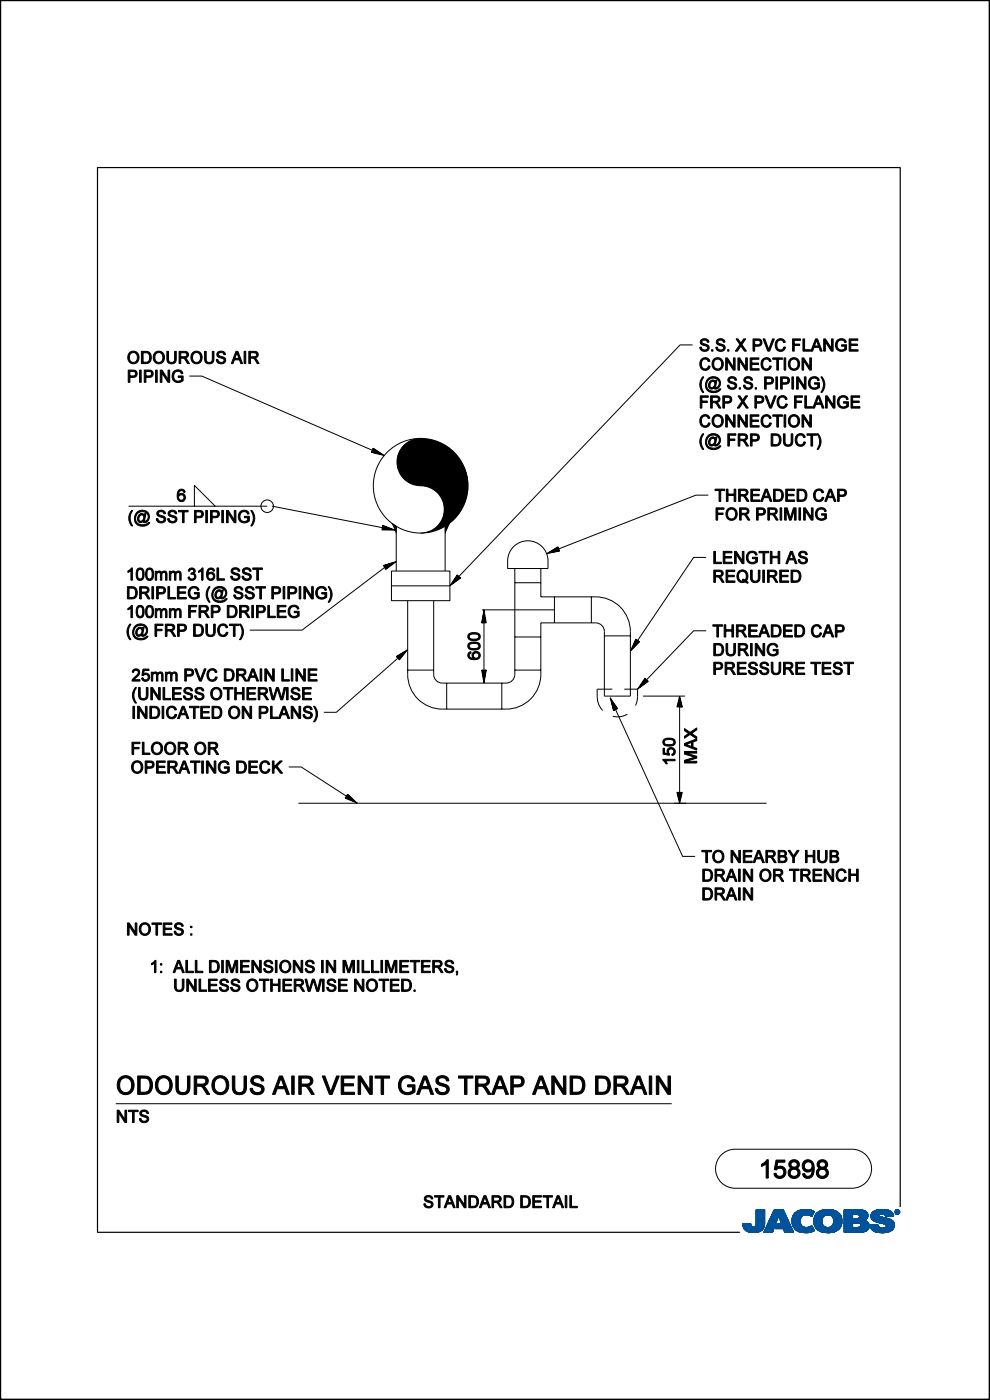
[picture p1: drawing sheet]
<svg xmlns="http://www.w3.org/2000/svg" width="210mm" height="297mm" viewBox="0 0 210 297" stroke-linecap="round" stroke-linejoin="round" font-family="sans-serif">
<path d="M191 256.1v-220.6h-170.3v225.9h136.2M.1 296.6v.3h209.7v-296.8h-209.7v296.8" fill="none" stroke="#000" stroke-width=".25"/>
<g fill="#000" stroke="#000" stroke-width=".21">
<path d="M83.1 111l.9 .7v1.5zM94.5 111.7l.9-.7-.9 2.2z"/>
<path d="M27.4 74.9a1.28 1.28 0 0 1 1.8-.1 1.28 1.28 0 0 1 .1 1.8 1.25 1.25 0 0 1-1.7 .4 1.25 1.25 0 0 1-.4-1.7zM27.7 75a1.01 1.01 0 0 0-.2 1.4 1.01 1.01 0 0 0 1.3 .3 1 1 0 0 0 .3-1.4 1 1 0 0 0-1.4-.3z" fill-rule="evenodd"/>
<path d="M30 74.5a1.74 1.74 0 0 1 1.9 .5 1.33 1.33 0 0 1 .2 1.3 1.33 1.33 0 0 1-1.2 .8h-.9zM30.3 74.8v2a1.06 1.06 0 0 0 1.5-1 1.06 1.06 0 0 0-1.5-1z" fill-rule="evenodd"/>
<path d="M32.8 74.9a1.28 1.28 0 0 1 1.8-.1 1.28 1.28 0 0 1 .1 1.8 1.25 1.25 0 0 1-1.7 .4 1.25 1.25 0 0 1-.4-1.7zM33.1 75a1.01 1.01 0 0 0-.2 1.4 1.01 1.01 0 0 0 1.3 .3 1 1 0 0 0 .3-1.4 1 1 0 0 0-1.4-.3z" fill-rule="evenodd"/>
<path d="M35.4 74.5h.3v1.5a.67 .67 0 0 0 .7 .9 .67 .67 0 0 0 .6-.9v-1.5h.4v1.5a1.01 1.01 0 0 1-1 1.2 1.01 1.01 0 0 1-1-1.2z" fill-rule="evenodd"/>
<path d="M38 74.5a2.46 2.46 0 0 1 1.8 .2l.2 .3a.7 .7 0 0 1-.7 .9l.9 1.2h-.4l-.6-.9-.5-.2h-.4v1.1h-.3zM38.3 74.8v.9h.7a.44 .44 0 0 0 .6-.4 .44 .44 0 0 0-.5-.5z" fill-rule="evenodd"/>
<path d="M40.8 74.9a1.28 1.28 0 0 1 1.8-.1 1.28 1.28 0 0 1 .1 1.8 1.25 1.25 0 0 1-1.7 .4 1.25 1.25 0 0 1-.4-1.7zM41.1 75a1.01 1.01 0 0 0-.2 1.4 1.01 1.01 0 0 0 1.3 .3 1 1 0 0 0 .3-1.4 1 1 0 0 0-1.4-.3z" fill-rule="evenodd"/>
<path d="M43.4 74.5h.3v1.5a.67 .67 0 0 0 .7 .9 .67 .67 0 0 0 .6-.9v-1.5h.4v1.5a1.01 1.01 0 0 1-1 1.2 1.01 1.01 0 0 1-1-1.2z" fill-rule="evenodd"/>
<path d="M46.2 74.7a1.01 1.01 0 0 1 1.6 .5h-.3a.54 .54 0 0 0-.6-.5 .54 .54 0 0 0-.5 .7l1.1 .4a.81 .81 0 0 1 .3 1.1 .81 .81 0 0 1-1.2 .3l-.6-.4-.1-.5h.3a.62 .62 0 0 0 .7 .6 .62 .62 0 0 0 .6-.7l-1-.3a.66 .66 0 0 1-.5-.5 .66 .66 0 0 1 .2-.7z" fill-rule="evenodd"/>
<path d="M50 74.5h.5l.9 2.6h-.3l-.3-.8h-1.1l-.3 .8h-.3zM50.3 74.8l-.5 1.2h.9z" fill-rule="evenodd"/>
<path d="M51.8 74.5h.3v2.6h-.3z" fill-rule="evenodd"/>
<path d="M52.8 74.5a2.46 2.46 0 0 1 1.8 .2l.2 .3a.7 .7 0 0 1-.7 .9l.9 1.2h-.4l-.6-.9-.5-.2h-.4v1.1h-.3zM53.1 74.8v.9h.7a.44 .44 0 0 0 .6-.4 .44 .44 0 0 0-.5-.5z" fill-rule="evenodd"/>
<path d="M148.8 72a1.01 1.01 0 0 1 1.6 .6h-.4a.54 .54 0 0 0-.6-.5 .54 .54 0 0 0-.4 .7l1 .3a.81 .81 0 0 1 .3 1.1 .81 .81 0 0 1-1.1 .3l-.6-.4-.2-.5h.4a.62 .62 0 0 0 .6 .7 .62 .62 0 0 0 .6-.7l-.9-.4a.66 .66 0 0 1-.5-.5 .66 .66 0 0 1 .2-.7z" fill-rule="evenodd"/>
<path d="M148.8 76.2a1.05 1.05 0 0 1 1.8 .4l-.4 .1a.76 .76 0 0 0-.9-.5 .76 .76 0 0 0-.5 1 .78 .78 0 0 0 .5 1 .78 .78 0 0 0 1-.6l.3 .1a1.13 1.13 0 0 1-1.3 .9 1.13 1.13 0 0 1-.9-1.4z" fill-rule="evenodd"/>
<path d="M150.9 74.2h.3v.3h-.3z" fill-rule="evenodd"/>
<path d="M151.4 76.2a1.28 1.28 0 0 1 1.7 0 1.28 1.28 0 0 1 .2 1.7 1.25 1.25 0 0 1-1.7 .5 1.25 1.25 0 0 1-.5-1.7zM151.6 76.4a1.01 1.01 0 0 0-.2 1.3 1.01 1.01 0 0 0 1.3 .4 1 1 0 0 0 .3-1.4 1 1 0 0 0-1.4-.3z" fill-rule="evenodd"/>
<path d="M152.2 72a1.01 1.01 0 0 1 1.6 .6h-.4a.54 .54 0 0 0-.6-.5 .54 .54 0 0 0-.4 .7l1 .3a.81 .81 0 0 1 .3 1.1 .81 .81 0 0 1-1.1 .3l-.6-.4-.2-.5h.4a.62 .62 0 0 0 .6 .7 .62 .62 0 0 0 .6-.7l-.9-.4a.66 .66 0 0 1-.5-.5 .66 .66 0 0 1 .2-.7z" fill-rule="evenodd"/>
<path d="M153.9 75.9h.4l1.3 2v-2h.3v2.6h-.3l-1.3-2v2h-.4z" fill-rule="evenodd"/>
<path d="M154.3 74.2h.3v.3h-.3z" fill-rule="evenodd"/>
<path d="M156.1 71.9h.4l.6 .9 .7-.9h.4l-.8 1.2 .9 1.4h-.4l-.7-1.1-.8 1.1h-.4l.9-1.4z" fill-rule="evenodd"/>
<path d="M156.5 75.9h.4l1.3 2v-2h.3v2.6h-.3l-1.3-2v2h-.4z" fill-rule="evenodd"/>
<path d="M159.1 75.9h1.9v.3h-1.5v.8h1.4v.3h-1.4v.9h1.5v.3h-1.9z" fill-rule="evenodd"/>
<path d="M159.7 71.9h1a.79 .79 0 0 1 .9 .7 .79 .79 0 0 1-.9 .8h-.6v1.1h-.4zM160.1 72.2v.9h.6a.49 .49 0 0 0 .6-.3 .49 .49 0 0 0-.3-.6z" fill-rule="evenodd"/>
<path d="M161.9 71.9h.3l.9 2.3 .8-2.3h.4l-1 2.6h-.4z" fill-rule="evenodd"/>
<path d="M161.8 76.2a1.05 1.05 0 0 1 1.8 .4l-.4 .1a.76 .76 0 0 0-.9-.5 .76 .76 0 0 0-.5 1 .78 .78 0 0 0 .5 1 .78 .78 0 0 0 1-.6l.3 .1a1.13 1.13 0 0 1-1.3 .9 1.13 1.13 0 0 1-.9-1.4z" fill-rule="evenodd"/>
<path d="M163.9 75.9h2.1v.3h-.9v2.3h-.3v-2.3h-.9z" fill-rule="evenodd"/>
<path d="M164.8 72.2a1.05 1.05 0 0 1 1.8 .4l-.4 .1a.76 .76 0 0 0-.9-.5 .76 .76 0 0 0-.5 1 .78 .78 0 0 0 .5 1 .78 .78 0 0 0 1-.6l.3 .1a1.13 1.13 0 0 1-1.3 .8 1.13 1.13 0 0 1-.9-1.3z" fill-rule="evenodd"/>
<path d="M166.3 75.9h.4v2.6h-.4z" fill-rule="evenodd"/>
<path d="M167.6 76.2a1.28 1.28 0 0 1 1.7 0 1.28 1.28 0 0 1 .2 1.7 1.25 1.25 0 0 1-1.7 .5 1.25 1.25 0 0 1-.5-1.7zM167.8 76.4a1.01 1.01 0 0 0-.2 1.3 1.01 1.01 0 0 0 1.3 .4 1 1 0 0 0 .3-1.4 1 1 0 0 0-1.4-.3z" fill-rule="evenodd"/>
<path d="M168.1 71.9h1.7v.3h-1.3v.8h1.1v.3h-1.1v1.2h-.4z" fill-rule="evenodd"/>
<path d="M170.1 75.9h.4l1.3 2v-2h.3v2.6h-.4l-1.2-2v2h-.4z" fill-rule="evenodd"/>
<path d="M170.3 71.9h.4v2.3h1.2v.3h-1.6z" fill-rule="evenodd"/>
<path d="M173 71.9h.4l1 2.6h-.4l-.3-.8h-1l-.3 .8h-.4zM173.2 72.2l-.4 1.2h.8z" fill-rule="evenodd"/>
<path d="M174.7 71.9h.4l1.3 2v-2h.3v2.6h-.4l-1.2-2v2h-.4z" fill-rule="evenodd"/>
<path d="M177.6 72.2a1.16 1.16 0 0 1 1.9 .4l-.3 .1a.9 .9 0 0 0-1.2-.4 .9 .9 0 0 0-.4 1.2 .95 .95 0 0 0 1.6 .5v-.6h-.7v-.3h1.1v1a1.39 1.39 0 0 1-2 .1 1.39 1.39 0 0 1 0-2z" fill-rule="evenodd"/>
<path d="M180.1 71.9h1.9v.3h-1.5v.8h1.4v.3h-1.4v.9h1.5v.3h-1.9z" fill-rule="evenodd"/>
<path d="M27.2 78.5h.9a.79 .79 0 0 1 1 .8 .79 .79 0 0 1-.9 .8h-.6v1h-.4zM27.6 78.8v1h.6a.49 .49 0 0 0 .5-.4 .49 .49 0 0 0-.2-.6z" fill-rule="evenodd"/>
<path d="M29.6 78.5h.3v2.6h-.3z" fill-rule="evenodd"/>
<path d="M30.6 78.5h.9a.79 .79 0 0 1 1 .8 .79 .79 0 0 1-.9 .8h-.7v1h-.3zM30.9 78.8v1h.7a.49 .49 0 0 0 .5-.4 .49 .49 0 0 0-.2-.6z" fill-rule="evenodd"/>
<path d="M33 78.5h.3v2.6h-.3z" fill-rule="evenodd"/>
<path d="M34 78.5h.4l1.2 2v-2h.4v2.6h-.4l-1.3-2v2h-.3z" fill-rule="evenodd"/>
<path d="M36.8 78.8a1.16 1.16 0 0 1 2 .4l-.3 .1a.9 .9 0 0 0-1.3-.4 .9 .9 0 0 0-.3 1.2 .95 .95 0 0 0 1.6 .5v-.5h-.7v-.3h1v.9a1.39 1.39 0 0 1-1.9 .1 1.39 1.39 0 0 1-.1-2z" fill-rule="evenodd"/>
<path d="M148.5 84h1.7v.3h-1.3v.8h1.1v.3h-1.1v1.2h-.4z" fill-rule="evenodd"/>
<path d="M149 80h.3a2.75 2.75 0 0 0 0 3.2h-.3a2.57 2.57 0 0 1 0-3.2z" fill-rule="evenodd"/>
<path d="M149 92h.3a2.75 2.75 0 0 0 0 3.3h-.3a2.57 2.57 0 0 1 0-3.3z" fill-rule="evenodd"/>
<path d="M148.8 88.3a1.05 1.05 0 0 1 1.8 .4l-.4 .1a.76 .76 0 0 0-.9-.5 .76 .76 0 0 0-.5 1 .78 .78 0 0 0 .5 1 .78 .78 0 0 0 1-.6l.3 .1a1.13 1.13 0 0 1-1.3 .8 1.13 1.13 0 0 1-.9-1.3z" fill-rule="evenodd"/>
<path d="M150.7 84a2.47 2.47 0 0 1 1.8 .1l.2 .4a.7 .7 0 0 1-.7 .9l.9 1.2h-.4l-.5-.9-.5-.3h-.4v1.2h-.4zM151.1 84.3v.8h.7a.44 .44 0 0 0 .6-.3 .44 .44 0 0 0-.5-.5z" fill-rule="evenodd"/>
<path d="M151.4 88.3a1.28 1.28 0 0 1 1.7 0 1.28 1.28 0 0 1 .2 1.7 1.25 1.25 0 0 1-1.7 .5 1.25 1.25 0 0 1-.5-1.7zM151.6 88.5a1.01 1.01 0 0 0-.2 1.3 1.01 1.01 0 0 0 1.3 .4 1 1 0 0 0 .3-1.4 1 1 0 0 0-1.4-.3z" fill-rule="evenodd"/>
<path d="M150.2 80.3a1.46 1.46 0 0 1 2.2 0 1.46 1.46 0 0 1-.2 2.2h-.6l-.1-.2a.7 .7 0 0 1-1 .1 .7 .7 0 0 1-.2-.9 .79 .79 0 0 1 .5-.8 .79 .79 0 0 1 .9 .2l.1-.2h.3l-.3 1.4a.64 .64 0 0 0 .7-.1 .64 .64 0 0 0 .1-.7 1.39 1.39 0 0 0-1.8-1 1.39 1.39 0 0 0-.8 1.9 1.64 1.64 0 0 0 2.6 .3h.3a1.8 1.8 0 0 1-1.9 .8 1.8 1.8 0 0 1-1.4-1.6l.2-.8zM150.9 81a.65 .65 0 0 0-.3 .7 .65 .65 0 0 0 .5 .5 .71 .71 0 0 0 .5-.6 .71 .71 0 0 0-.4-.7z" fill-rule="evenodd"/>
<path d="M150.2 92.4a1.46 1.46 0 0 1 2.2 0 1.46 1.46 0 0 1-.2 2.1l-.6 .1-.1-.3a.7 .7 0 0 1-1 .2 .7 .7 0 0 1-.2-1 .79 .79 0 0 1 .5-.7 .79 .79 0 0 1 .9 .2l.1-.3h.3l-.3 1.5a.64 .64 0 0 0 .7-.1 .64 .64 0 0 0 .1-.7 1.39 1.39 0 0 0-1.8-1 1.39 1.39 0 0 0-.8 1.9 1.64 1.64 0 0 0 2.6 .3h.3a1.8 1.8 0 0 1-1.9 .8 1.8 1.8 0 0 1-1.4-1.6l.2-.8zM150.9 93.1a.65 .65 0 0 0-.3 .7 .65 .65 0 0 0 .5 .5 .71 .71 0 0 0 .5-.6 .71 .71 0 0 0-.4-.7z" fill-rule="evenodd"/>
<path d="M153.3 84h1a.79 .79 0 0 1 .9 .7 .79 .79 0 0 1-.9 .8h-.6v1.1h-.4zM153.7 84.3v.9h.6a.49 .49 0 0 0 .6-.3 .49 .49 0 0 0-.3-.6z" fill-rule="evenodd"/>
<path d="M153.9 88h.4l1.3 2v-2h.3v2.6h-.3l-1.3-2v2h-.4z" fill-rule="evenodd"/>
<path d="M154.6 80.1a1.01 1.01 0 0 1 1.6 .6h-.3a.54 .54 0 0 0-.6-.6 .54 .54 0 0 0-.5 .7l1.1 .4a.81 .81 0 0 1 .3 1.1 .81 .81 0 0 1-1.2 .3l-.6-.4-.1-.5h.3a.62 .62 0 0 0 .7 .6 .62 .62 0 0 0 .6-.7l-.9-.3a.66 .66 0 0 1-.6-.5 .66 .66 0 0 1 .2-.7z" fill-rule="evenodd"/>
<path d="M154.4 92h1.7v.3h-1.4v.8h1.2v.3h-1.2v1.2h-.3z" fill-rule="evenodd"/>
<path d="M156.5 84h.4l.6 .9 .7-.9h.4l-.8 1.2 .9 1.4h-.4l-.7-1.1-.8 1.1h-.4l.9-1.4z" fill-rule="evenodd"/>
<path d="M156.5 88h.4l1.3 2v-2h.3v2.6h-.3l-1.3-2v2h-.4z" fill-rule="evenodd"/>
<path d="M156.6 92a2.46 2.46 0 0 1 1.8 .2l.2 .3a.7 .7 0 0 1-.7 .9l.9 1.2h-.4l-.6-.9-.5-.2h-.4v1.1h-.3zM156.9 92.3v.9h.7a.44 .44 0 0 0 .6-.4 .44 .44 0 0 0-.5-.5z" fill-rule="evenodd"/>
<path d="M156.8 82.3h.3v.2h-.3z" fill-rule="evenodd"/>
<path d="M158 80.1a1.01 1.01 0 0 1 1.6 .6h-.3a.54 .54 0 0 0-.6-.6 .54 .54 0 0 0-.5 .7l1.1 .4a.81 .81 0 0 1 .3 1.1 .81 .81 0 0 1-1.2 .3l-.6-.4-.1-.5h.3a.62 .62 0 0 0 .7 .6 .62 .62 0 0 0 .6-.7l-1-.3a.66 .66 0 0 1-.5-.5 .66 .66 0 0 1 .2-.7z" fill-rule="evenodd"/>
<path d="M159.1 88h1.9v.3h-1.5v.8h1.4v.3h-1.4v.9h1.5v.3h-1.9z" fill-rule="evenodd"/>
<path d="M159.2 92h.9a.79 .79 0 0 1 1 .8 .79 .79 0 0 1-.9 .8h-.7v1h-.3zM159.5 92.3v1h.7a.49 .49 0 0 0 .5-.4 .49 .49 0 0 0-.3-.5z" fill-rule="evenodd"/>
<path d="M160.1 84h1a.79 .79 0 0 1 .9 .7 .79 .79 0 0 1-.9 .8h-.6v1.1h-.4zM160.5 84.3v.9h.6a.49 .49 0 0 0 .6-.3 .49 .49 0 0 0-.3-.6z" fill-rule="evenodd"/>
<path d="M160.2 82.3h.3v.2h-.3z" fill-rule="evenodd"/>
<path d="M162.2 80h.9a.79 .79 0 0 1 1 .7 .79 .79 0 0 1-.9 .8h-.7v1h-.3zM162.5 80.3v.9h.7a.49 .49 0 0 0 .5-.3 .49 .49 0 0 0-.2-.6z" fill-rule="evenodd"/>
<path d="M162.3 84h.3l.9 2.3 .8-2.3h.4l-1.1 2.6h-.3z" fill-rule="evenodd"/>
<path d="M161.8 88.3a1.05 1.05 0 0 1 1.8 .4l-.4 .1a.76 .76 0 0 0-.9-.5 .76 .76 0 0 0-.5 1 .78 .78 0 0 0 .5 1 .78 .78 0 0 0 1-.6l.3 .1a1.13 1.13 0 0 1-1.3 .8 1.13 1.13 0 0 1-.9-1.3z" fill-rule="evenodd"/>
<path d="M163.6 92a1.74 1.74 0 0 1 1.9 .5 1.33 1.33 0 0 1 .1 1.3 1.33 1.33 0 0 1-1.1 .8h-.9zM163.9 92.3v2a1.06 1.06 0 0 0 1.4-1 1.06 1.06 0 0 0-1.4-1z" fill-rule="evenodd"/>
<path d="M164.6 80h.3v2.5h-.3z" fill-rule="evenodd"/>
<path d="M163.9 88h2.1v.3h-.9v2.3h-.3v-2.3h-.9z" fill-rule="evenodd"/>
<path d="M165.6 80h.9a.79 .79 0 0 1 1 .7 .79 .79 0 0 1-.9 .8h-.7v1h-.3zM165.9 80.3v.9h.7a.49 .49 0 0 0 .5-.3 .49 .49 0 0 0-.3-.6z" fill-rule="evenodd"/>
<path d="M166.3 88h.4v2.6h-.4z" fill-rule="evenodd"/>
<path d="M165.2 84.3a1.05 1.05 0 0 1 1.8 .4l-.4 .1a.76 .76 0 0 0-.9-.5 .76 .76 0 0 0-.5 1 .78 .78 0 0 0 .5 1 .78 .78 0 0 0 1-.6l.3 .1a1.13 1.13 0 0 1-1.3 .8 1.13 1.13 0 0 1-.9-1.3z" fill-rule="evenodd"/>
<path d="M167.6 88.3a1.28 1.28 0 0 1 1.7 0 1.28 1.28 0 0 1 .2 1.7 1.25 1.25 0 0 1-1.7 .5 1.25 1.25 0 0 1-.5-1.7zM167.8 88.5a1.01 1.01 0 0 0-.2 1.3 1.01 1.01 0 0 0 1.3 .4 1 1 0 0 0 .3-1.4 1 1 0 0 0-1.4-.3z" fill-rule="evenodd"/>
<path d="M166.2 92h.3v1.5a.67 .67 0 0 0 .7 .9 .67 .67 0 0 0 .6-.9v-1.5h.4v1.5a1.01 1.01 0 0 1-1 1.2 1.01 1.01 0 0 1-1-1.2z" fill-rule="evenodd"/>
<path d="M168 80h.3v2.5h-.3z" fill-rule="evenodd"/>
<path d="M168.5 84h1.7v.3h-1.3v.8h1.1v.3h-1.1v1.2h-.4z" fill-rule="evenodd"/>
<path d="M169 80h.3l1.3 1.9v-1.9h.4v2.5h-.4l-1.3-1.9v1.9h-.3z" fill-rule="evenodd"/>
<path d="M170.1 88h.4l1.3 2v-2h.3v2.6h-.4l-1.2-2v2h-.4z" fill-rule="evenodd"/>
<path d="M169 92.3a1.05 1.05 0 0 1 1.8 .4l-.3 .1a.76 .76 0 0 0-1-.5 .76 .76 0 0 0-.5 1 .78 .78 0 0 0 .5 1 .78 .78 0 0 0 1-.6l.4 .1a1.13 1.13 0 0 1-1.4 .9 1.13 1.13 0 0 1-.8-1.4z" fill-rule="evenodd"/>
<path d="M170.7 84h.4v2.3h1.2v.3h-1.6z" fill-rule="evenodd"/>
<path d="M171.2 92h2v.3h-.8v2.3h-.4v-2.3h-.8z" fill-rule="evenodd"/>
<path d="M173.4 84h.4l1 2.6h-.4l-.3-.8h-1l-.3 .8h-.4zM173.6 84.3l-.4 1.2h.8z" fill-rule="evenodd"/>
<path d="M171.8 80.3a1.16 1.16 0 0 1 2 .4l-.3 .1a.9 .9 0 0 0-1.3-.5 .9 .9 0 0 0-.3 1.3 .95 .95 0 0 0 1.6 .4v-.5h-.7v-.3h1v1a1.39 1.39 0 0 1-2 .1 1.39 1.39 0 0 1 0-2z" fill-rule="evenodd"/>
<path d="M173.3 92h.3a2.57 2.57 0 0 1 0 3.3h-.3a2.75 2.75 0 0 0 0-3.3z" fill-rule="evenodd"/>
<path d="M174.1 80h.3a2.57 2.57 0 0 1 0 3.2h-.3a2.75 2.75 0 0 0 0-3.2z" fill-rule="evenodd"/>
<path d="M175.1 84h.4l1.3 2v-2h.3v2.6h-.4l-1.2-2v2h-.4z" fill-rule="evenodd"/>
<path d="M178 84.3a1.16 1.16 0 0 1 1.9 .4l-.3 .1a.9 .9 0 0 0-1.2-.5 .9 .9 0 0 0-.4 1.3 .95 .95 0 0 0 1.6 .4v-.5h-.7v-.3h1.1v1a1.39 1.39 0 0 1-2 .1 1.39 1.39 0 0 1 0-2z" fill-rule="evenodd"/>
<path d="M180.5 84h1.9v.3h-1.5v.8h1.4v.3h-1.4v.9h1.5v.3h-1.9z" fill-rule="evenodd"/>
<path d="M27.9 108.3h.3a2.75 2.75 0 0 0 0 3.3h-.3a2.57 2.57 0 0 1 0-3.3z" fill-rule="evenodd"/>
<path d="M29.1 108.6a1.46 1.46 0 0 1 2.2 0 1.46 1.46 0 0 1-.3 2.2h-.5l-.1-.2a.7 .7 0 0 1-1 .2 .7 .7 0 0 1-.2-1 .79 .79 0 0 1 .5-.8 .79 .79 0 0 1 .9 .3l.1-.3h.3l-.3 1.5a.64 .64 0 0 0 .6-.2 .64 .64 0 0 0 .2-.7 1.39 1.39 0 0 0-1.9-.9 1.39 1.39 0 0 0-.7 1.9 1.64 1.64 0 0 0 2.6 .2h.3a1.8 1.8 0 0 1-1.9 .8 1.8 1.8 0 0 1-1.4-1.6l.2-.8zM29.8 109.4a.66 .66 0 0 0-.4 .6 .66 .66 0 0 0 .5 .6 .71 .71 0 0 0 .6-.7 .71 .71 0 0 0-.4-.7z" fill-rule="evenodd"/>
<path d="M33.5 108.4a1.01 1.01 0 0 1 1.6 .6h-.3a.54 .54 0 0 0-.7-.5 .54 .54 0 0 0-.4 .7l1 .3a.81 .81 0 0 1 .3 1.1 .81 .81 0 0 1-1.1 .3l-.6-.4-.1-.5h.3a.62 .62 0 0 0 .7 .7 .62 .62 0 0 0 .5-.7l-.9-.4a.66 .66 0 0 1-.5-.5 .66 .66 0 0 1 .2-.7z" fill-rule="evenodd"/>
<path d="M35.9 108.4a1.01 1.01 0 0 1 1.6 .6h-.3a.54 .54 0 0 0-.7-.5 .54 .54 0 0 0-.4 .7l1 .3a.81 .81 0 0 1 .3 1.1 .81 .81 0 0 1-1.1 .3l-.6-.4-.1-.5h.3a.62 .62 0 0 0 .7 .7 .62 .62 0 0 0 .5-.7l-.9-.4a.66 .66 0 0 1-.5-.5 .66 .66 0 0 1 .2-.7z" fill-rule="evenodd"/>
<path d="M37.9 108.3h2v.3h-.8v2.3h-.4v-2.3h-.8z" fill-rule="evenodd"/>
<path d="M37.9 104.1a.8 .8 0 0 1 .8-.3 .8 .8 0 0 1 .6 .6l-.3 .1a.55 .55 0 0 0-.7-.4 .55 .55 0 0 0-.4 .6v.3a.85 .85 0 0 1 1.3 .1 .85 .85 0 0 1-.4 1.3 .85 .85 0 0 1-1.2-.7v-.9zM37.9 105.5a.59 .59 0 0 0 1.1 0 .59 .59 0 0 0-1.1 0z" fill-rule="evenodd"/>
<path d="M41.2 108.3h1a.79 .79 0 0 1 .9 .7 .79 .79 0 0 1-.9 .8h-.6v1.1h-.4zM41.6 108.6v.9h.6a.49 .49 0 0 0 .6-.3 .49 .49 0 0 0-.3-.6z" fill-rule="evenodd"/>
<path d="M43.6 108.3h.4v2.6h-.4z" fill-rule="evenodd"/>
<path d="M44.6 108.3h1a.79 .79 0 0 1 .9 .7 .79 .79 0 0 1-.9 .8h-.6v1.1h-.4zM45 108.6v.9h.6a.49 .49 0 0 0 .6-.3 .49 .49 0 0 0-.3-.6z" fill-rule="evenodd"/>
<path d="M47 108.3h.4v2.6h-.4z" fill-rule="evenodd"/>
<path d="M48 108.3h.4l1.3 2v-2h.3v2.6h-.3l-1.3-2v2h-.4z" fill-rule="evenodd"/>
<path d="M50.9 108.6a1.16 1.16 0 0 1 2 .4l-.4 .1a.9 .9 0 0 0-1.2-.5 .9 .9 0 0 0-.4 1.3 .95 .95 0 0 0 1.6 .4v-.5h-.7v-.3h1.1v1a1.39 1.39 0 0 1-2 .1 1.39 1.39 0 0 1 0-2z" fill-rule="evenodd"/>
<path d="M53.2 108.3h.2a2.57 2.57 0 0 1 0 3.3h-.2a2.75 2.75 0 0 0 0-3.3z" fill-rule="evenodd"/>
<path d="M151.4 117h.4v2.3h1.2v.3h-1.6z" fill-rule="evenodd"/>
<path d="M151.9 107.7h1.7v.3h-1.4v.8h1.2v.3h-1.2v1.2h-.3z" fill-rule="evenodd"/>
<path d="M151.7 103.8h2v.3h-.8v2.3h-.4v-2.3h-.8z" fill-rule="evenodd"/>
<path d="M153.4 117h1.9v.3h-1.5v.8h1.4v.3h-1.4v.9h1.5v.3h-1.9z" fill-rule="evenodd"/>
<path d="M154.3 108.1a1.28 1.28 0 0 1 1.7-.1 1.28 1.28 0 0 1 .2 1.8 1.25 1.25 0 0 1-1.7 .4 1.25 1.25 0 0 1-.4-1.7zM154.6 108.2a1.01 1.01 0 0 0-.2 1.4 1.01 1.01 0 0 0 1.3 .3 1 1 0 0 0 .3-1.3 1 1 0 0 0-1.4-.4z" fill-rule="evenodd"/>
<path d="M154.1 103.8h.3v1h1.3v-1h.4v2.6h-.4v-1.3h-1.3v1.3h-.3z" fill-rule="evenodd"/>
<path d="M155.8 117h.4l1.3 2v-2h.3v2.6h-.4l-1.2-2v2h-.4z" fill-rule="evenodd"/>
<path d="M156.7 103.8a2.46 2.46 0 0 1 1.8 .1l.1 .4a.7 .7 0 0 1-.6 .9l.9 1.2h-.4l-.6-.9-.5-.3h-.4v1.2h-.3zM157 104.1v.8h.7a.44 .44 0 0 0 .6-.4 .44 .44 0 0 0-.5-.4z" fill-rule="evenodd"/>
<path d="M156.9 107.7a2.46 2.46 0 0 1 1.8 .2l.1 .3a.7 .7 0 0 1-.6 .9l.9 1.2h-.4l-.6-.9-.5-.2h-.4v1.1h-.3zM157.2 108v.9h.7a.44 .44 0 0 0 .6-.4 .44 .44 0 0 0-.5-.5z" fill-rule="evenodd"/>
<path d="M159.3 103.8h1.8v.3h-1.5v.8h1.4v.3h-1.4v.9h1.6v.3h-1.9z" fill-rule="evenodd"/>
<path d="M158.7 117.3a1.16 1.16 0 0 1 1.9 .4l-.3 .1a.9 .9 0 0 0-1.2-.5 .9 .9 0 0 0-.4 1.3 .95 .95 0 0 0 1.6 .4v-.5h-.7v-.3h1.1v1a1.39 1.39 0 0 1-2 .1 1.39 1.39 0 0 1 0-2z" fill-rule="evenodd"/>
<path d="M160.5 107.7h.9a.79 .79 0 0 1 1 .8 .79 .79 0 0 1-.9 .8h-.7v1h-.3zM160.8 108v1h.7a.49 .49 0 0 0 .5-.3 .49 .49 0 0 0-.3-.6z" fill-rule="evenodd"/>
<path d="M162.3 103.8h.5l.9 2.6h-.3l-.3-.8h-1.1l-.3 .8h-.3zM162.5 104.1l-.4 1.2h.9z" fill-rule="evenodd"/>
<path d="M161 117h2.1v.3h-.9v2.3h-.3v-2.3h-.9z" fill-rule="evenodd"/>
<path d="M162.9 107.7a2.46 2.46 0 0 1 1.7 .2l.2 .3a.7 .7 0 0 1-.6 .9l.9 1.2h-.4l-.6-.9-.5-.2h-.4v1.1h-.3zM163.2 108v.9h.7a.44 .44 0 0 0 .6-.4 .44 .44 0 0 0-.5-.5z" fill-rule="evenodd"/>
<path d="M163.4 117h.4v1h1.3v-1h.3v2.6h-.3v-1.3h-1.3v1.3h-.4z" fill-rule="evenodd"/>
<path d="M164.1 103.8a1.74 1.74 0 0 1 1.8 .4 1.33 1.33 0 0 1 .2 1.4 1.33 1.33 0 0 1-1.1 .8h-.9zM164.4 104.1v2a1.06 1.06 0 0 0 1.4-1 1.06 1.06 0 0 0-1.4-1z" fill-rule="evenodd"/>
<path d="M165.5 107.7h.3v2.6h-.3z" fill-rule="evenodd"/>
<path d="M166.4 107.7h.6l.6 2.2 .7-2.2h.6v2.6h-.4v-2.3l-.7 2.3h-.3l-.7-2.3v2.3h-.4z" fill-rule="evenodd"/>
<path d="M166.7 103.8h1.8v.3h-1.5v.8h1.4v.3h-1.4v.9h1.6v.3h-1.9z" fill-rule="evenodd"/>
<path d="M167.7 117h.4l1 2.6h-.4l-.3-.8h-1.1l-.3 .8h-.3zM167.9 117.3l-.5 1.2h.9z" fill-rule="evenodd"/>
<path d="M169.1 103.8a1.74 1.74 0 0 1 1.8 .4 1.33 1.33 0 0 1 .2 1.4 1.33 1.33 0 0 1-1.1 .8h-.9zM169.4 104.1v2a1.06 1.06 0 0 0 1.4-1 1.06 1.06 0 0 0-1.4-1z" fill-rule="evenodd"/>
<path d="M169.6 117.1a1.01 1.01 0 0 1 1.6 .6h-.3a.54 .54 0 0 0-.6-.5 .54 .54 0 0 0-.5 .7l1.1 .3a.81 .81 0 0 1 .3 1.1 .81 .81 0 0 1-1.1 .3l-.7-.4-.1-.5h.3a.62 .62 0 0 0 .7 .7 .62 .62 0 0 0 .6-.7l-.9-.4a.66 .66 0 0 1-.6-.5 .66 .66 0 0 1 .2-.7z" fill-rule="evenodd"/>
<path d="M169.5 107.7h.3v2.6h-.3z" fill-rule="evenodd"/>
<path d="M170.5 107.7h.3l1.3 2v-2h.4v2.6h-.4l-1.3-1.9v1.9h-.3z" fill-rule="evenodd"/>
<path d="M173.3 108.1a1.16 1.16 0 0 1 2 .4h-.4a.9 .9 0 0 0-1.2-.4 .9 .9 0 0 0-.4 1.3 .95 .95 0 0 0 1.7 .4v-.5h-.7v-.3h1v1a1.39 1.39 0 0 1-2 0 1.39 1.39 0 0 1 0-1.9z" fill-rule="evenodd"/>
<path d="M172.9 104.1a1.05 1.05 0 0 1 1.8 .4l-.3 .1a.76 .76 0 0 0-1-.5 .76 .76 0 0 0-.5 .9 .78 .78 0 0 0 .5 1.1 .78 .78 0 0 0 1-.6h.4a1.13 1.13 0 0 1-1.4 .9 1.13 1.13 0 0 1-.8-1.4z" fill-rule="evenodd"/>
<path d="M175.9 103.8h.4l1 2.6h-.3l-.3-.8h-1.1l-.3 .8h-.4zM176.1 104.1l-.4 1.2h.9z" fill-rule="evenodd"/>
<path d="M177.7 103.8h.9a.79 .79 0 0 1 1 .7 .79 .79 0 0 1-1 .8h-.6v1.1h-.3zM178 104.1v.9h.6a.49 .49 0 0 0 .6-.3 .49 .49 0 0 0-.3-.6z" fill-rule="evenodd"/>
<path d="M27 124.5a1.74 1.74 0 0 1 1.9 .4 1.33 1.33 0 0 1 .2 1.4 1.33 1.33 0 0 1-1.2 .8h-.9zM27.4 124.8v2a1.06 1.06 0 0 0 1.4-1 1.06 1.06 0 0 0-1.4-1z" fill-rule="evenodd"/>
<path d="M27.5 132.4h.3a2.75 2.75 0 0 0 0 3.3h-.3a2.57 2.57 0 0 1 0-3.3z" fill-rule="evenodd"/>
<path d="M27.1 121.1l.8-.6h.2v2.6h-.3v-2l-.7 .3z" fill-rule="evenodd"/>
<path d="M27.1 129.1l.8-.7h.2v2.6h-.3v-2l-.7 .4z" fill-rule="evenodd"/>
<path d="M29.3 120.6a.93 .93 0 0 1 1 .1 .93 .93 0 0 1 .3 1.1 .93 .93 0 0 1-.3 1.1 .93 .93 0 0 1-1 .1 2 2 0 0 1 0-2.4zM29.3 121a1.84 1.84 0 0 0 .2 1.8 .68 .68 0 0 0 .7-.3 .68 .68 0 0 0 .1-.7 .69 .69 0 0 0-.1-.7 .69 .69 0 0 0-.7-.3z" fill-rule="evenodd"/>
<path d="M29.3 128.6a.93 .93 0 0 1 1 .1 .93 .93 0 0 1 .3 1.1 .93 .93 0 0 1-.3 1 .93 .93 0 0 1-1 .1 2 2 0 0 1 0-2.3zM29.3 128.9a1.84 1.84 0 0 0 .2 1.8 .68 .68 0 0 0 .7-.2 .68 .68 0 0 0 .1-.7 .69 .69 0 0 0-.1-.8 .69 .69 0 0 0-.7-.2z" fill-rule="evenodd"/>
<path d="M29.6 124.5a2.46 2.46 0 0 1 1.8 .1l.2 .4a.7 .7 0 0 1-.7 .9l.9 1.2h-.4l-.5-1-.5-.2h-.4v1.2h-.4zM30 124.8v.8h.7a.44 .44 0 0 0 .6-.4 .44 .44 0 0 0-.5-.4z" fill-rule="evenodd"/>
<path d="M28.7 132.7a1.46 1.46 0 0 1 2.2 0 1.46 1.46 0 0 1-.2 2.2l-.6 .1-.1-.3a.7 .7 0 0 1-1 .2 .7 .7 0 0 1-.2-1 .79 .79 0 0 1 .5-.8 .79 .79 0 0 1 .9 .3l.1-.3h.3l-.3 1.5a.64 .64 0 0 0 .6-.2 .64 .64 0 0 0 .2-.7 1.39 1.39 0 0 0-1.9-.9 1.39 1.39 0 0 0-.7 1.9 1.64 1.64 0 0 0 2.6 .3h.3a1.8 1.8 0 0 1-1.9 .7 1.8 1.8 0 0 1-1.4-1.5l.2-.9zM29.4 133.5a.65 .65 0 0 0-.3 .6 .65 .65 0 0 0 .5 .6 .71 .71 0 0 0 .5-.6 .71 .71 0 0 0-.4-.7z" fill-rule="evenodd"/>
<path d="M31.3 120.6a.93 .93 0 0 1 1 .1 .93 .93 0 0 1 .3 1.1 .93 .93 0 0 1-.3 1.1 .93 .93 0 0 1-1 .1 2 2 0 0 1 0-2.4zM31.3 121a1.84 1.84 0 0 0 .2 1.8 .68 .68 0 0 0 .7-.3 .68 .68 0 0 0 .1-.7 .69 .69 0 0 0-.1-.7 .69 .69 0 0 0-.7-.3z" fill-rule="evenodd"/>
<path d="M31.3 128.6a.93 .93 0 0 1 1 .1 .93 .93 0 0 1 .3 1.1 .93 .93 0 0 1-.3 1 .93 .93 0 0 1-1 .1 2 2 0 0 1 0-2.3zM31.3 128.9a1.84 1.84 0 0 0 .2 1.8 .68 .68 0 0 0 .7-.2 .68 .68 0 0 0 .1-.7 .69 .69 0 0 0-.1-.8 .69 .69 0 0 0-.7-.2z" fill-rule="evenodd"/>
<path d="M32.2 124.5h.4v2.6h-.4z" fill-rule="evenodd"/>
<path d="M32.9 132.4h1.7v.3h-1.4v.8h1.2v.3h-1.2v1.2h-.3z" fill-rule="evenodd"/>
<path d="M32.9 121.2h.3v.3a.58 .58 0 0 1 .6-.4 .58 .58 0 0 1 .5 .4 .6 .6 0 0 1 .7-.3 .6 .6 0 0 1 .4 .6v1.3h-.3v-1.5l-.3-.2a.46 .46 0 0 0-.5 .6v1.1h-.3v-1.2a.43 .43 0 0 0-.5-.4 .43 .43 0 0 0-.3 .6v1h-.3z" fill-rule="evenodd"/>
<path d="M32.9 129.1h.3v.3a.58 .58 0 0 1 .6-.3 .58 .58 0 0 1 .5 .3 .6 .6 0 0 1 .7-.3 .6 .6 0 0 1 .4 .6v1.3h-.3v-1.4l-.3-.2a.46 .46 0 0 0-.5 .5v1.1h-.3v-1.2a.43 .43 0 0 0-.5-.4 .43 .43 0 0 0-.3 .7v.9h-.3z" fill-rule="evenodd"/>
<path d="M33.2 124.5h1a.79 .79 0 0 1 .9 .7 .79 .79 0 0 1-.9 .8h-.6v1.1h-.4zM33.6 124.8v.9h.6a.49 .49 0 0 0 .5-.3 .49 .49 0 0 0-.2-.6z" fill-rule="evenodd"/>
<path d="M35.1 132.4a2.46 2.46 0 0 1 1.7 .2l.2 .3a.7 .7 0 0 1-.6 .9l.9 1.2h-.4l-.6-.9-.5-.2h-.4v1.1h-.3zM35.4 132.7v.9h.7a.44 .44 0 0 0 .6-.4 .44 .44 0 0 0-.5-.5z" fill-rule="evenodd"/>
<path d="M35.6 124.5h.4v2.3h1.2v.3h-1.6z" fill-rule="evenodd"/>
<path d="M35.9 121.2h.3v.3a.58 .58 0 0 1 .6-.4 .58 .58 0 0 1 .5 .4 .6 .6 0 0 1 .7-.3 .6 .6 0 0 1 .4 .6v1.3h-.3v-1.5l-.3-.2a.47 .47 0 0 0-.5 .6v1.1h-.3v-1.2a.43 .43 0 0 0-.5-.4 .43 .43 0 0 0-.3 .6v1h-.3z" fill-rule="evenodd"/>
<path d="M35.9 129.1h.3v.3a.58 .58 0 0 1 .6-.3 .58 .58 0 0 1 .5 .3 .6 .6 0 0 1 .7-.3 .6 .6 0 0 1 .4 .6v1.3h-.3v-1.4l-.3-.2a.47 .47 0 0 0-.5 .5v1.1h-.3v-1.2a.43 .43 0 0 0-.5-.4 .43 .43 0 0 0-.3 .7v.9h-.3z" fill-rule="evenodd"/>
<path d="M37.6 124.5h1.9v.3h-1.5v.8h1.4v.3h-1.4v.9h1.5v.3h-1.9z" fill-rule="evenodd"/>
<path d="M37.7 132.4h.9a.79 .79 0 0 1 1 .8 .79 .79 0 0 1-1 .8h-.6v1h-.3zM38 132.7v1h.6a.49 .49 0 0 0 .6-.4 .49 .49 0 0 0-.3-.6z" fill-rule="evenodd"/>
<path d="M40.2 120.7a.67 .67 0 0 1 1-.1 .67 .67 0 0 1-.1 1 .81 .81 0 0 1 0 1.4 .81 .81 0 0 1-1.2-.6h.3a.54 .54 0 0 0 .6 .5 .54 .54 0 0 0 .4-.7 .54 .54 0 0 0-.7-.4v-.3a.43 .43 0 0 0 .6-.2 .43 .43 0 0 0-.3-.6 .43 .43 0 0 0-.5 .3l-.1 .2-.3-.1z" fill-rule="evenodd"/>
<path d="M40 128.4h1.7v.3h-1.3v.8h1.1v.3h-1.1v1.2h-.4z" fill-rule="evenodd"/>
<path d="M41.1 132.4a1.74 1.74 0 0 1 1.8 .4 1.33 1.33 0 0 1 .2 1.4 1.33 1.33 0 0 1-1.1 .8h-.9zM41.4 132.7v2a1.06 1.06 0 0 0 1.4-1 1.06 1.06 0 0 0-1.4-1z" fill-rule="evenodd"/>
<path d="M40.3 124.8a1.16 1.16 0 0 1 1.9 .4l-.3 .1a.9 .9 0 0 0-1.2-.5 .9 .9 0 0 0-.4 1.3 .95 .95 0 0 0 1.6 .4v-.5h-.7v-.3h1.1v1a1.39 1.39 0 0 1-2 .1 1.39 1.39 0 0 1 0-2z" fill-rule="evenodd"/>
<path d="M42.2 128.4a2.46 2.46 0 0 1 1.8 .2l.2 .3a.7 .7 0 0 1-.7 .9l.9 1.2h-.4l-.6-.9-.5-.2h-.3v1.1h-.4zM42.6 128.7v.9h.7a.44 .44 0 0 0 .6-.4 .44 .44 0 0 0-.6-.5z" fill-rule="evenodd"/>
<path d="M42.1 121.1l.8-.6h.2v2.6h-.3v-2l-.7 .3z" fill-rule="evenodd"/>
<path d="M44.3 124.5h.3a2.75 2.75 0 0 0 0 3.3h-.3a2.57 2.57 0 0 1 0-3.3z" fill-rule="evenodd"/>
<path d="M44.8 128.4h1a.79 .79 0 0 1 .9 .8 .79 .79 0 0 1-.9 .8h-.6v1h-.4zM45.2 128.7v1h.6a.49 .49 0 0 0 .5-.4 .49 .49 0 0 0-.2-.5z" fill-rule="evenodd"/>
<path d="M43.7 132.4h.3v1.5a.67 .67 0 0 0 .7 .9 .67 .67 0 0 0 .6-.9v-1.5h.4v1.5a1.01 1.01 0 0 1-1 1.2 1.01 1.01 0 0 1-1-1.2z" fill-rule="evenodd"/>
<path d="M44.1 120.8a.8 .8 0 0 1 .8-.3 .8 .8 0 0 1 .6 .6l-.3 .1a.55 .55 0 0 0-.6-.4 .55 .55 0 0 0-.5 .6v.3a.85 .85 0 0 1 1.3 .2 .85 .85 0 0 1-.4 1.2 .85 .85 0 0 1-1.1-.6l-.1-1zM44.1 122.3a.6 .6 0 0 0 1.2 0 .6 .6 0 0 0-1.2 0z" fill-rule="evenodd"/>
<path d="M46 120.5h.4v2.3h1.2v.3h-1.6z" fill-rule="evenodd"/>
<path d="M45.5 124.8a1.46 1.46 0 0 1 2.2 0 1.46 1.46 0 0 1-.3 2.2h-.5l-.1-.2a.7 .7 0 0 1-1 .1 .7 .7 0 0 1-.2-.9 .79 .79 0 0 1 .5-.8 .79 .79 0 0 1 .9 .2l.1-.2h.3l-.3 1.4a.64 .64 0 0 0 .6-.1 .64 .64 0 0 0 .2-.7 1.39 1.39 0 0 0-1.9-1 1.39 1.39 0 0 0-.7 2 1.64 1.64 0 0 0 2.6 .2h.3a1.8 1.8 0 0 1-1.9 .8 1.8 1.8 0 0 1-1.4-1.6l.2-.8zM46.2 125.5a.65 .65 0 0 0-.3 .7 .65 .65 0 0 0 .5 .5 .71 .71 0 0 0 .5-.6 .71 .71 0 0 0-.4-.7z" fill-rule="evenodd"/>
<path d="M46.5 132.7a1.05 1.05 0 0 1 1.8 .4l-.3 .1a.76 .76 0 0 0-1-.5 .76 .76 0 0 0-.5 1 .78 .78 0 0 0 .5 1 .78 .78 0 0 0 1-.6l.4 .1a1.13 1.13 0 0 1-1.4 .8 1.13 1.13 0 0 1-.8-1.3z" fill-rule="evenodd"/>
<path d="M48.2 128.4a1.74 1.74 0 0 1 1.9 .5 1.33 1.33 0 0 1 .2 1.3 1.33 1.33 0 0 1-1.2 .8h-.9zM48.6 128.7v2a1.06 1.06 0 0 0 1.4-1 1.06 1.06 0 0 0-1.4-1z" fill-rule="evenodd"/>
<path d="M49.3 120.6a1.01 1.01 0 0 1 1.6 .6h-.4a.54 .54 0 0 0-.6-.5 .54 .54 0 0 0-.4 .7l1 .3a.81 .81 0 0 1 .3 1.1 .81 .81 0 0 1-1.1 .3l-.6-.4-.2-.5h.4a.62 .62 0 0 0 .6 .7 .62 .62 0 0 0 .6-.7l-.9-.4a.66 .66 0 0 1-.6-.5 .66 .66 0 0 1 .3-.7z" fill-rule="evenodd"/>
<path d="M48.7 132.4h2v.3h-.8v2.3h-.4v-2.3h-.8z" fill-rule="evenodd"/>
<path d="M49.9 124.6a1.01 1.01 0 0 1 1.6 .6h-.3a.54 .54 0 0 0-.7-.5 .54 .54 0 0 0-.4 .6l1 .4a.81 .81 0 0 1 .3 1.1 .81 .81 0 0 1-1.1 .3l-.6-.4-.1-.5h.3a.62 .62 0 0 0 .7 .6 .62 .62 0 0 0 .6-.7l-1-.3a.66 .66 0 0 1-.5-.5 .66 .66 0 0 1 .2-.7z" fill-rule="evenodd"/>
<path d="M50.8 128.4a2.46 2.46 0 0 1 1.8 .2l.2 .3a.7 .7 0 0 1-.7 .9l.9 1.2h-.4l-.6-.9-.5-.2h-.3v1.1h-.4zM51.2 128.7v.9h.7a.44 .44 0 0 0 .6-.4 .44 .44 0 0 0-.6-.5z" fill-rule="evenodd"/>
<path d="M50.8 132.4h.3a2.57 2.57 0 0 1 0 3.3h-.3a2.75 2.75 0 0 0 0-3.3z" fill-rule="evenodd"/>
<path d="M51.7 120.6a1.01 1.01 0 0 1 1.6 .6h-.4a.54 .54 0 0 0-.6-.5 .54 .54 0 0 0-.4 .7l1 .3a.81 .81 0 0 1 .3 1.1 .81 .81 0 0 1-1.1 .3l-.6-.4-.2-.5h.4a.62 .62 0 0 0 .6 .7 .62 .62 0 0 0 .6-.7l-.9-.4a.66 .66 0 0 1-.6-.5 .66 .66 0 0 1 .3-.7z" fill-rule="evenodd"/>
<path d="M52.3 124.6a1.01 1.01 0 0 1 1.6 .6h-.3a.54 .54 0 0 0-.7-.5 .54 .54 0 0 0-.4 .6l1 .4a.81 .81 0 0 1 .3 1.1 .81 .81 0 0 1-1.1 .3l-.6-.4-.1-.5h.3a.62 .62 0 0 0 .7 .6 .62 .62 0 0 0 .6-.7l-1-.3a.66 .66 0 0 1-.5-.5 .66 .66 0 0 1 .2-.7z" fill-rule="evenodd"/>
<path d="M53.4 128.4h.4v2.6h-.4z" fill-rule="evenodd"/>
<path d="M54.4 128.4h.9a.79 .79 0 0 1 1 .8 .79 .79 0 0 1-.9 .8h-.6v1h-.4zM54.8 128.7v1h.6a.49 .49 0 0 0 .5-.4 .49 .49 0 0 0-.2-.5z" fill-rule="evenodd"/>
<path d="M53.6 120.5h2.1v.3h-.9v2.3h-.3v-2.3h-.9z" fill-rule="evenodd"/>
<path d="M54.3 124.5h2v.3h-.8v2.3h-.4v-2.3h-.8z" fill-rule="evenodd"/>
<path d="M56.8 128.4h.4v2.3h1.2v.3h-1.6z" fill-rule="evenodd"/>
<path d="M57.7 124.5h.9a.79 .79 0 0 1 1 .7 .79 .79 0 0 1-1 .8h-.6v1.1h-.3zM58 124.8v.9h.6a.49 .49 0 0 0 .6-.3 .49 .49 0 0 0-.3-.6z" fill-rule="evenodd"/>
<path d="M58.8 128.4h1.9v.3h-1.5v.8h1.4v.3h-1.4v.9h1.5v.3h-1.9z" fill-rule="evenodd"/>
<path d="M60.1 124.5h.3v2.6h-.3z" fill-rule="evenodd"/>
<path d="M61.1 124.5h.9a.79 .79 0 0 1 1 .7 .79 .79 0 0 1-1 .8h-.6v1.1h-.3zM61.4 124.8v.9h.6a.49 .49 0 0 0 .6-.3 .49 .49 0 0 0-.3-.6z" fill-rule="evenodd"/>
<path d="M61.4 128.7a1.16 1.16 0 0 1 2 .4l-.3 .1a.9 .9 0 0 0-1.2-.4 .9 .9 0 0 0-.4 1.3 .95 .95 0 0 0 1.6 .4v-.5h-.7v-.3h1.1v1a1.39 1.39 0 0 1-2 0 1.39 1.39 0 0 1-.1-2z" fill-rule="evenodd"/>
<path d="M63.5 124.5h.3v2.6h-.3z" fill-rule="evenodd"/>
<path d="M64.5 124.5h.3l1.3 1.9v-1.9h.4v2.6h-.4l-1.3-2v2h-.3z" fill-rule="evenodd"/>
<path d="M67.3 124.8a1.16 1.16 0 0 1 2 .4l-.4 .1a.9 .9 0 0 0-1.2-.5 .9 .9 0 0 0-.4 1.3 .95 .95 0 0 0 1.7 .4v-.5h-.7v-.3h1v1a1.39 1.39 0 0 1-2 .1 1.39 1.39 0 0 1 0-2z" fill-rule="evenodd"/>
<path d="M69.6 124.5h.3a2.57 2.57 0 0 1 0 3.3h-.3a2.75 2.75 0 0 0 0-3.3z" fill-rule="evenodd"/>
<path d="M99.4 138.5l.5-.2v.2a.55 .55 0 0 0-.4 .7 .55 .55 0 0 0 .6 .4h.4a.85 .85 0 0 1 .1-1.3 .85 .85 0 0 1 1.3 .4 .85 .85 0 0 1-.7 1.2 1.52 1.52 0 0 1-2-.7zM100.4 139.1a.6 .6 0 0 0 1.2 0 .6 .6 0 0 0-1.2 0z" fill-rule="evenodd"/>
<path d="M99.4 136.5a2.06 2.06 0 0 1 2.3 .1 .84 .84 0 0 1 .1 .9 .84 .84 0 0 1-.9 .4h-.3a.94 .94 0 0 1-1.1-.2 .94 .94 0 0 1-.2-1zM99.6 136.7a.56 .56 0 0 0 0 .7 .56 .56 0 0 0 .7 .2h.3a.62 .62 0 0 0 .8-.2 .62 .62 0 0 0-.1-.8 1.97 1.97 0 0 0-1.7 .1z" fill-rule="evenodd"/>
<path d="M99.4 134.5a2.06 2.06 0 0 1 2.3 .1 .84 .84 0 0 1 .1 .9 .84 .84 0 0 1-.9 .4h-.3a.94 .94 0 0 1-1.1-.2 .94 .94 0 0 1-.2-1zM99.6 134.7a.56 .56 0 0 0 0 .7 .56 .56 0 0 0 .7 .2h.3a.62 .62 0 0 0 .8-.2 .62 .62 0 0 0-.1-.8 1.97 1.97 0 0 0-1.7 .1z" fill-rule="evenodd"/>
<path d="M151.4 120.9a2.47 2.47 0 0 1 1.8 .2l.2 .3a.7 .7 0 0 1-.7 .9l.9 1.2h-.4l-.6-.9-.5-.2h-.3v1.1h-.4zM151.8 121.2v.9h.7a.44 .44 0 0 0 .6-.4 .44 .44 0 0 0-.6-.5z" fill-rule="evenodd"/>
<path d="M151.4 136.5a1.74 1.74 0 0 1 1.9 .4 1.33 1.33 0 0 1 .2 1.4 1.33 1.33 0 0 1-1.2 .8h-.9zM151.8 136.8v2a1.06 1.06 0 0 0 1.4-1 1.06 1.06 0 0 0-1.4-1z" fill-rule="evenodd"/>
<path d="M151.2 132.5h2.1v.3h-.9v2.3h-.3v-2.3h-.9z" fill-rule="evenodd"/>
<path d="M153.6 132.5h.4v1.1h1.3v-1.1h.3v2.6h-.3v-1.2h-1.3v1.2h-.4z" fill-rule="evenodd"/>
<path d="M154 120.9h1.9v.3h-1.5v.8h1.4v.3h-1.4v.9h1.5v.3h-1.9z" fill-rule="evenodd"/>
<path d="M154 136.5h.4v1.5a.67 .67 0 0 0 .6 .9 .67 .67 0 0 0 .7-.9v-1.5h.3v1.5a1.01 1.01 0 0 1-1 1.2 1.01 1.01 0 0 1-1-1.2z" fill-rule="evenodd"/>
<path d="M156.2 132.5a2.46 2.46 0 0 1 1.8 .2l.2 .3a.7 .7 0 0 1-.7 .9l.9 1.2h-.4l-.6-.9-.5-.2h-.3v1.1h-.4zM156.6 132.8v.9h.7a.44 .44 0 0 0 .5-.4 .44 .44 0 0 0-.5-.5z" fill-rule="evenodd"/>
<path d="M156.6 136.5a2.46 2.46 0 0 1 1.8 .2l.2 .3a.7 .7 0 0 1-.7 .9l.9 1.2h-.4l-.6-.9-.5-.2h-.3v1.1h-.4zM157 136.8v.9h.7a.44 .44 0 0 0 .5-.4 .44 .44 0 0 0-.5-.5z" fill-rule="evenodd"/>
<path d="M156.6 121.3a1.28 1.28 0 0 1 1.8 0 1.28 1.28 0 0 1 0 1.8l-.1 .2 .4 .2-.1 .3a.85 .85 0 0 0-1.1-.2 1.38 1.38 0 0 1-1.2-.9 1.38 1.38 0 0 1 .3-1.4zM156.9 121.5a1.03 1.03 0 0 0-.2 1.2 1.03 1.03 0 0 0 1.1 .5l-.3-.1 .1-.3 .4 .3a1.01 1.01 0 0 0 .3-1.3 1.01 1.01 0 0 0-1.3-.5z" fill-rule="evenodd"/>
<path d="M158.8 132.5h1.9v.3h-1.5v.8h1.4v.3h-1.4v.9h1.5v.3h-1.9z" fill-rule="evenodd"/>
<path d="M159.2 136.5h.4v2.6h-.4z" fill-rule="evenodd"/>
<path d="M160.2 136.5h.4l1.3 2v-2h.3v2.6h-.4l-1.2-2v2h-.4z" fill-rule="evenodd"/>
<path d="M159.2 120.9h.4v1.6a.67 .67 0 0 0 .6 .8 .67 .67 0 0 0 .7-.8v-1.6h.3v1.6a1.01 1.01 0 0 1-1 1.1 1.01 1.01 0 0 1-1-1.1z" fill-rule="evenodd"/>
<path d="M161.9 132.5h.4l1 2.6h-.4l-.3-.8h-1.1l-.2 .8h-.4zM162.1 132.8l-.5 1.2h.9z" fill-rule="evenodd"/>
<path d="M161.8 120.9h.4v2.6h-.4z" fill-rule="evenodd"/>
<path d="M162.8 120.9a2.47 2.47 0 0 1 1.8 .2l.2 .3a.7 .7 0 0 1-.7 .9l.9 1.2h-.4l-.6-.9-.5-.2h-.3v1.1h-.4zM163.2 121.2v.9h.7a.44 .44 0 0 0 .5-.4 .44 .44 0 0 0-.5-.5z" fill-rule="evenodd"/>
<path d="M163.6 132.5a1.74 1.74 0 0 1 1.9 .5 1.33 1.33 0 0 1 .2 1.4 1.33 1.33 0 0 1-1.2 .7h-.9zM164 132.8v2a1.06 1.06 0 0 0 1.4-1 1.06 1.06 0 0 0-1.4-1z" fill-rule="evenodd"/>
<path d="M163 136.8a1.16 1.16 0 0 1 2 .4l-.3 .1a.9 .9 0 0 0-1.2-.4 .9 .9 0 0 0-.4 1.2 .95 .95 0 0 0 1.6 .5v-.5h-.7v-.3h1v.9a1.39 1.39 0 0 1-1.9 .1 1.39 1.39 0 0 1-.1-2z" fill-rule="evenodd"/>
<path d="M165.4 120.9h1.8v.3h-1.5v.8h1.4v.3h-1.4v.9h1.6v.3h-1.9z" fill-rule="evenodd"/>
<path d="M166.2 132.5h1.8v.3h-1.5v.8h1.4v.3h-1.4v.9h1.6v.3h-1.9z" fill-rule="evenodd"/>
<path d="M167.8 120.9a1.74 1.74 0 0 1 1.9 .5 1.33 1.33 0 0 1 .2 1.4 1.33 1.33 0 0 1-1.2 .7h-.9zM168.1 121.2v2a1.06 1.06 0 0 0 1.5-1 1.06 1.06 0 0 0-1.5-1z" fill-rule="evenodd"/>
<path d="M168.6 132.5a1.74 1.74 0 0 1 1.9 .5 1.33 1.33 0 0 1 .2 1.4 1.33 1.33 0 0 1-1.2 .7h-.9zM168.9 132.8v2a1.06 1.06 0 0 0 1.5-1 1.06 1.06 0 0 0-1.5-1z" fill-rule="evenodd"/>
<path d="M172.4 132.8a1.05 1.05 0 0 1 1.8 .5h-.3a.76 .76 0 0 0-1-.5 .76 .76 0 0 0-.5 1 .78 .78 0 0 0 .6 1.1 .78 .78 0 0 0 .9-.7l.4 .1a1.13 1.13 0 0 1-1.4 .9 1.13 1.13 0 0 1-.8-1.4z" fill-rule="evenodd"/>
<path d="M175.5 132.5h.4l1 2.6h-.4l-.3-.8h-1.1l-.3 .8h-.3zM175.7 132.8l-.5 1.2h.9z" fill-rule="evenodd"/>
<path d="M177.2 132.5h.9a.79 .79 0 0 1 1 .8 .79 .79 0 0 1-.9 .8h-.7v1h-.3zM177.5 132.8v1h.7a.49 .49 0 0 0 .5-.3 .49 .49 0 0 0-.2-.6z" fill-rule="evenodd"/>
<path d="M28.2 149.8h.3v2.6h-.3z" fill-rule="evenodd"/>
<path d="M28.7 145.9h.2a2.75 2.75 0 0 0 0 3.3h-.2a2.57 2.57 0 0 1 0-3.3z" fill-rule="evenodd"/>
<path d="M29.2 149.8h.4l1.2 2v-2h.4v2.6h-.4l-1.3-2v2h-.3z" fill-rule="evenodd"/>
<path d="M28.3 142.1a.84 .84 0 0 1 1.2 .1 .84 .84 0 0 1-.3 1.2l-.8 .8h1.3v.3h-1.7l.2-.6 1-.9a.5 .5 0 0 0-.2-.8 .5 .5 0 0 0-.7 .4h-.3z" fill-rule="evenodd"/>
<path d="M30.3 141.9h1.3v.3h-1l-.1 .8a.85 .85 0 0 1 1.2 .4 .85 .85 0 0 1-.6 1.1 .85 .85 0 0 1-1.1-.7h.3a.56 .56 0 0 0 .9 .3 .56 .56 0 0 0 .1-.9 .56 .56 0 0 0-.9 .1h-.3z" fill-rule="evenodd"/>
<path d="M29.4 145.9h.3v1.5a.67 .67 0 0 0 .7 .8 .67 .67 0 0 0 .6-.8v-1.5h.4v1.5a1.01 1.01 0 0 1-1 1.1 1.01 1.01 0 0 1-1-1.1z" fill-rule="evenodd"/>
<path d="M31.8 149.8a1.74 1.74 0 0 1 1.9 .5 1.33 1.33 0 0 1 .2 1.3 1.33 1.33 0 0 1-1.2 .8h-.9zM32.1 150.1v2a1.06 1.06 0 0 0 1.5-1 1.06 1.06 0 0 0-1.5-1z" fill-rule="evenodd"/>
<path d="M32 145.9h.4l1.2 2v-2h.4v2.6h-.4l-1.3-2v2h-.3z" fill-rule="evenodd"/>
<path d="M32.1 142.6h.3v.3a.58 .58 0 0 1 .5-.4 .58 .58 0 0 1 .5 .4 .6 .6 0 0 1 .7-.3 .6 .6 0 0 1 .5 .6v1.3h-.3v-1.5l-.3-.2a.46 .46 0 0 0-.5 .6v1.1h-.3v-1.2a.43 .43 0 0 0-.6-.4 .43 .43 0 0 0-.2 .6v1h-.3z" fill-rule="evenodd"/>
<path d="M32.4 157.8a1.28 1.28 0 0 1 1.8 0 1.28 1.28 0 0 1 .1 1.7 1.25 1.25 0 0 1-1.7 .4 1.25 1.25 0 0 1-.4-1.7zM32.7 158a1.01 1.01 0 0 0-.2 1.3 1.01 1.01 0 0 0 1.3 .4 1 1 0 0 0 .3-1.4 1 1 0 0 0-1.4-.3z" fill-rule="evenodd"/>
<path d="M34.4 149.8h.3v2.6h-.3z" fill-rule="evenodd"/>
<path d="M34.6 145.9h.3v2.3h1.3v.3h-1.6z" fill-rule="evenodd"/>
<path d="M35.2 157.8a1.28 1.28 0 0 1 1.8 0 1.28 1.28 0 0 1 .1 1.7 1.25 1.25 0 0 1-1.7 .4 1.25 1.25 0 0 1-.4-1.7zM35.5 158a1.01 1.01 0 0 0-.2 1.3 1.01 1.01 0 0 0 1.3 .4 1 1 0 0 0 .3-1.4 1 1 0 0 0-1.4-.3z" fill-rule="evenodd"/>
<path d="M35.1 142.6h.3v.3a.58 .58 0 0 1 .5-.4 .58 .58 0 0 1 .5 .4 .6 .6 0 0 1 .7-.3 .6 .6 0 0 1 .5 .6v1.3h-.3v-1.5l-.3-.2a.47 .47 0 0 0-.5 .6v1.1h-.3v-1.2a.43 .43 0 0 0-.6-.4 .43 .43 0 0 0-.2 .6v1h-.3z" fill-rule="evenodd"/>
<path d="M36.6 145.9h1.8v.3h-1.5v.8h1.4v.3h-1.4v.9h1.6v.3h-1.9z" fill-rule="evenodd"/>
<path d="M35.6 150.1a1.05 1.05 0 0 1 1.8 .4l-.3 .1a.76 .76 0 0 0-1-.5 .76 .76 0 0 0-.5 1 .78 .78 0 0 0 .6 1 .78 .78 0 0 0 .9-.6l.4 .1a1.13 1.13 0 0 1-1.4 .9 1.13 1.13 0 0 1-.8-1.4z" fill-rule="evenodd"/>
<path d="M38.7 149.8h.4l1 2.6h-.4l-.3-.8h-1.1l-.3 .8h-.3zM38.9 150.1l-.5 1.2h.9z" fill-rule="evenodd"/>
<path d="M39.2 146a1.01 1.01 0 0 1 1.6 .6h-.3a.54 .54 0 0 0-.6-.5 .54 .54 0 0 0-.5 .6l1.1 .4a.81 .81 0 0 1 .3 1.1 .81 .81 0 0 1-1.2 .3l-.6-.4-.1-.5h.3a.62 .62 0 0 0 .7 .7 .62 .62 0 0 0 .6-.7l-.9-.4a.66 .66 0 0 1-.6-.5 .66 .66 0 0 1 .2-.7z" fill-rule="evenodd"/>
<path d="M39.2 141.9h.9a.79 .79 0 0 1 1 .7 .79 .79 0 0 1-.9 .8h-.7v1.1h-.3zM39.5 142.2v.9h.7a.49 .49 0 0 0 .5-.3 .49 .49 0 0 0-.2-.6z" fill-rule="evenodd"/>
<path d="M40.2 149.8h2v.3h-.8v2.3h-.4v-2.3h-.8z" fill-rule="evenodd"/>
<path d="M41.6 146a1.01 1.01 0 0 1 1.6 .6h-.3a.54 .54 0 0 0-.6-.5 .54 .54 0 0 0-.5 .6l1.1 .4a.81 .81 0 0 1 .3 1.1 .81 .81 0 0 1-1.2 .3l-.6-.4-.1-.5h.3a.62 .62 0 0 0 .7 .7 .62 .62 0 0 0 .6-.7l-.9-.4a.66 .66 0 0 1-.6-.5 .66 .66 0 0 1 .2-.7z" fill-rule="evenodd"/>
<path d="M41.6 157.8a1.28 1.28 0 0 1 1.8 0 1.28 1.28 0 0 1 .1 1.7 1.25 1.25 0 0 1-1.7 .4 1.25 1.25 0 0 1-.4-1.7zM41.9 158a1.01 1.01 0 0 0-.2 1.3 1.01 1.01 0 0 0 1.3 .4 1 1 0 0 0 .3-1.4 1 1 0 0 0-1.4-.3z" fill-rule="evenodd"/>
<path d="M41.3 141.9h.4l.8 2.3 .8-2.3h.4l-1 2.6h-.4z" fill-rule="evenodd"/>
<path d="M42.6 149.8h1.8v.3h-1.5v.8h1.4v.3h-1.4v.9h1.6v.3h-1.9z" fill-rule="evenodd"/>
<path d="M45 146.2a1.28 1.28 0 0 1 1.8 0 1.28 1.28 0 0 1 .1 1.7 1.25 1.25 0 0 1-1.7 .4 1.25 1.25 0 0 1-.4-1.7zM45.3 146.4a1.01 1.01 0 0 0-.2 1.3 1.01 1.01 0 0 0 1.3 .4 1 1 0 0 0 .3-1.4 1 1 0 0 0-1.4-.3z" fill-rule="evenodd"/>
<path d="M45 149.8a1.74 1.74 0 0 1 1.9 .5 1.33 1.33 0 0 1 .2 1.3 1.33 1.33 0 0 1-1.2 .8h-.9zM45.3 150.1v2a1.06 1.06 0 0 0 1.4-1 1.06 1.06 0 0 0-1.4-1z" fill-rule="evenodd"/>
<path d="M44.2 142.2a1.05 1.05 0 0 1 1.8 .4l-.3 .1a.76 .76 0 0 0-1-.5 .76 .76 0 0 0-.5 1 .78 .78 0 0 0 .6 1 .78 .78 0 0 0 .9-.6l.4 .1a1.13 1.13 0 0 1-1.4 .8 1.13 1.13 0 0 1-.8-1.3z" fill-rule="evenodd"/>
<path d="M47.6 141.9a1.74 1.74 0 0 1 1.9 .4 1.33 1.33 0 0 1 .2 1.4 1.33 1.33 0 0 1-1.2 .8h-.9zM47.9 142.2v2a1.06 1.06 0 0 0 1.4-1 1.06 1.06 0 0 0-1.4-1z" fill-rule="evenodd"/>
<path d="M47.4 145.9h2v.3h-.8v2.3h-.4v-2.3h-.8z" fill-rule="evenodd"/>
<path d="M48.8 150.2a1.28 1.28 0 0 1 1.7-.1 1.28 1.28 0 0 1 .2 1.8 1.25 1.25 0 0 1-1.7 .4 1.25 1.25 0 0 1-.4-1.7zM49.1 150.3a1.01 1.01 0 0 0-.2 1.4 1.01 1.01 0 0 0 1.3 .3 1 1 0 0 0 .3-1.4 1 1 0 0 0-1.4-.3z" fill-rule="evenodd"/>
<path d="M49.8 145.9h.3v1h1.3v-1h.4v2.6h-.4v-1.3h-1.3v1.3h-.3z" fill-rule="evenodd"/>
<path d="M50.2 141.9a2.46 2.46 0 0 1 1.8 .2l.2 .3a.7 .7 0 0 1-.7 .9l.9 1.2h-.4l-.6-.9-.5-.3h-.4v1.2h-.3zM50.5 142.2v.8h.7a.44 .44 0 0 0 .6-.3 .44 .44 0 0 0-.5-.5z" fill-rule="evenodd"/>
<path d="M51.4 149.8h.3l1.3 2v-2h.4v2.6h-.4l-1.3-2v2h-.3z" fill-rule="evenodd"/>
<path d="M52.4 145.9h1.8v.3h-1.5v.8h1.4v.3h-1.4v.9h1.6v.3h-1.9z" fill-rule="evenodd"/>
<path d="M53.4 141.9h.5l.9 2.6h-.3l-.3-.8h-1.1l-.3 .8h-.3zM53.7 142.2l-.5 1.2h.9z" fill-rule="evenodd"/>
<path d="M54.8 145.9a2.46 2.46 0 0 1 1.8 .1l.1 .4a.7 .7 0 0 1-.6 .9l.9 1.2h-.4l-.6-.9-.5-.3h-.4v1.2h-.3zM55.1 146.2v.8h.7a.44 .44 0 0 0 .6-.4 .44 .44 0 0 0-.5-.4z" fill-rule="evenodd"/>
<path d="M55 149.8h.9a.79 .79 0 0 1 1 .8 .79 .79 0 0 1-.9 .8h-.7v1h-.3zM55.3 150.1v1h.6a.49 .49 0 0 0 .6-.4 .49 .49 0 0 0-.3-.5z" fill-rule="evenodd"/>
<path d="M55.2 141.9h.3v2.6h-.3z" fill-rule="evenodd"/>
<path d="M56.2 141.9h.3l1.3 2v-2h.4v2.6h-.4l-1.3-2v2h-.3z" fill-rule="evenodd"/>
<path d="M57.4 149.8h.3v2.3h1.3v.3h-1.6z" fill-rule="evenodd"/>
<path d="M57.1 145.9h.3l.5 2.2 .7-2.2h.5l.6 2.2 .6-2.2h.3l-.6 2.6h-.5l-.7-2.3-.7 2.3h-.4z" fill-rule="evenodd"/>
<path d="M60 149.8h.5l.9 2.6h-.3l-.3-.8h-1.1l-.3 .8h-.3zM60.2 150.1l-.4 1.2h.9z" fill-rule="evenodd"/>
<path d="M59.8 141.9h.3v2.3h1.3v.3h-1.6z" fill-rule="evenodd"/>
<path d="M60.8 145.9h.3v2.6h-.3z" fill-rule="evenodd"/>
<path d="M62 146a1.01 1.01 0 0 1 1.6 .6h-.3a.54 .54 0 0 0-.7-.5 .54 .54 0 0 0-.4 .6l1 .4a.81 .81 0 0 1 .3 1.1 .81 .81 0 0 1-1.1 .3l-.6-.4-.1-.5h.3a.62 .62 0 0 0 .7 .7 .62 .62 0 0 0 .6-.7l-1-.4a.66 .66 0 0 1-.5-.5 .66 .66 0 0 1 .2-.7z" fill-rule="evenodd"/>
<path d="M61.8 149.8h.3l1.3 2v-2h.4v2.6h-.4l-1.3-2v2h-.3z" fill-rule="evenodd"/>
<path d="M61.8 141.9h.3v2.6h-.3z" fill-rule="evenodd"/>
<path d="M62.8 141.9h.3l1.3 2v-2h.4v2.6h-.4l-1.3-2v2h-.3z" fill-rule="evenodd"/>
<path d="M64.2 145.9h1.8v.3h-1.5v.8h1.4v.3h-1.4v.9h1.6v.3h-1.9z" fill-rule="evenodd"/>
<path d="M64.6 150a1.01 1.01 0 0 1 1.6 .5h-.3a.54 .54 0 0 0-.7-.5 .54 .54 0 0 0-.4 .7l1 .4a.81 .81 0 0 1 .3 1.1 .81 .81 0 0 1-1.1 .3l-.6-.4-.1-.5h.3a.62 .62 0 0 0 .7 .6 .62 .62 0 0 0 .6-.7l-1-.3a.66 .66 0 0 1-.5-.5 .66 .66 0 0 1 .2-.7z" fill-rule="evenodd"/>
<path d="M65.4 141.9h1.8v.3h-1.5v.8h1.4v.3h-1.4v.9h1.6v.3h-1.9z" fill-rule="evenodd"/>
<path d="M66.5 149.8h.3a2.57 2.57 0 0 1 0 3.3h-.3a2.75 2.75 0 0 0 0-3.3z" fill-rule="evenodd"/>
<path d="M140.8 156.9a2.06 2.06 0 0 1 2.3 .1 .84 .84 0 0 1 0 .9 .84 .84 0 0 1-.8 .4h-.4a.94 .94 0 0 1-1-.2 .94 .94 0 0 1-.2-1zM141 157.1a.56 .56 0 0 0 0 .7 .56 .56 0 0 0 .6 .2h.3a.62 .62 0 0 0 .9-.2 .62 .62 0 0 0-.2-.8 1.97 1.97 0 0 0-1.6 .1z" fill-rule="evenodd"/>
<path d="M145.2 157.7l2.6-1v.4l-.8 .3v1.1l.8 .3v.3l-2.6-1zM145.5 157.9l1.2 .5v-.9z" fill-rule="evenodd"/>
<path d="M145.2 154.6l1.2 .8 1.4-1v.4l-1.1 .8 1.1 .7v.5l-1.4-1-1.2 .8v-.4l.9-.6-.9-.6z" fill-rule="evenodd"/>
<path d="M151.4 140.5h.9a.79 .79 0 0 1 1 .7 .79 .79 0 0 1-.9 .8h-.6v1.1h-.4zM151.8 140.8v.9h.6a.49 .49 0 0 0 .5-.3 .49 .49 0 0 0-.2-.6z" fill-rule="evenodd"/>
<path d="M153.8 140.5a2.46 2.46 0 0 1 1.8 .2l.2 .3a.7 .7 0 0 1-.7 .9l.9 1.2h-.4l-.6-.9-.5-.3h-.3v1.2h-.4zM154.2 140.8v.8h.7a.44 .44 0 0 0 .6-.3 .44 .44 0 0 0-.6-.5z" fill-rule="evenodd"/>
<path d="M156.4 140.5h1.9v.3h-1.5v.8h1.4v.3h-1.4v.9h1.5v.3h-1.9z" fill-rule="evenodd"/>
<path d="M159.1 140.6a1.01 1.01 0 0 1 1.6 .6h-.4a.54 .54 0 0 0-.6-.5 .54 .54 0 0 0-.4 .7l1 .3a.81 .81 0 0 1 .3 1.1 .81 .81 0 0 1-1.1 .3l-.7-.4-.1-.5h.4a.62 .62 0 0 0 .6 .7 .62 .62 0 0 0 .6-.7l-.9-.4a.66 .66 0 0 1-.6-.5 .66 .66 0 0 1 .3-.7z" fill-rule="evenodd"/>
<path d="M161.4 140.6a1.01 1.01 0 0 1 1.7 .6h-.4a.54 .54 0 0 0-.6-.5 .54 .54 0 0 0-.4 .7l1 .3a.81 .81 0 0 1 .3 1.1 .81 .81 0 0 1-1.1 .3l-.7-.4-.1-.5h.4a.62 .62 0 0 0 .6 .7 .62 .62 0 0 0 .6-.7l-.9-.4a.66 .66 0 0 1-.6-.5 .66 .66 0 0 1 .2-.7z" fill-rule="evenodd"/>
<path d="M163.6 140.5h.4v1.5a.67 .67 0 0 0 .6 .8 .67 .67 0 0 0 .7-.8v-1.5h.3v1.5a1.01 1.01 0 0 1-1 1.1 1.01 1.01 0 0 1-1-1.1z" fill-rule="evenodd"/>
<path d="M166.2 140.5a2.46 2.46 0 0 1 1.8 .2l.2 .3a.7 .7 0 0 1-.7 .9l.9 1.2h-.4l-.6-.9-.5-.3h-.3v1.2h-.4zM166.6 140.8v.8h.7a.44 .44 0 0 0 .5-.3 .44 .44 0 0 0-.5-.5z" fill-rule="evenodd"/>
<path d="M168.8 140.5h1.8v.3h-1.5v.8h1.4v.3h-1.4v.9h1.6v.3h-1.9z" fill-rule="evenodd"/>
<path d="M172 140.5h2v.3h-.8v2.3h-.4v-2.3h-.8z" fill-rule="evenodd"/>
<path d="M174.4 140.5h1.8v.3h-1.5v.8h1.4v.3h-1.4v.9h1.6v.3h-1.9z" fill-rule="evenodd"/>
<path d="M177 140.6a1.01 1.01 0 0 1 1.6 .6h-.3a.54 .54 0 0 0-.6-.5 .54 .54 0 0 0-.5 .7l1.1 .3a.81 .81 0 0 1 .3 1.1 .81 .81 0 0 1-1.1 .3l-.7-.4-.1-.5h.3a.62 .62 0 0 0 .7 .7 .62 .62 0 0 0 .6-.7l-.9-.4a.66 .66 0 0 1-.6-.5 .66 .66 0 0 1 .2-.7z" fill-rule="evenodd"/>
<path d="M179 140.5h2v.3h-.8v2.3h-.4v-2.3h-.8z" fill-rule="evenodd"/>
<path d="M28.2 161.8a1.28 1.28 0 0 1 1.8-.1 1.28 1.28 0 0 1 .1 1.7 1.25 1.25 0 0 1-1.7 .5 1.25 1.25 0 0 1-.4-1.7zM28.5 161.9a1.01 1.01 0 0 0-.2 1.4 1.01 1.01 0 0 0 1.3 .3 1 1 0 0 0 .3-1.4 1 1 0 0 0-1.4-.3z" fill-rule="evenodd"/>
<path d="M28 157.5h1.7v.3h-1.4v.8h1.2v.3h-1.2v1.2h-.3z" fill-rule="evenodd"/>
<path d="M30.2 157.5h.3v2.3h1.3v.3h-1.6z" fill-rule="evenodd"/>
<path d="M30.8 161.4h.9a.79 .79 0 0 1 1 .8 .79 .79 0 0 1-.9 .8h-.7v1h-.3zM31.1 161.7v1h.7a.49 .49 0 0 0 .5-.4 .49 .49 0 0 0-.2-.5z" fill-rule="evenodd"/>
<path d="M33.2 161.4h1.8v.3h-1.5v.8h1.4v.3h-1.4v.9h1.6v.3h-1.9z" fill-rule="evenodd"/>
<path d="M35.6 161.4a2.46 2.46 0 0 1 1.8 .2l.2 .3a.7 .7 0 0 1-.7 .9l.9 1.2h-.4l-.6-.9-.5-.2h-.4v1.1h-.3zM35.9 161.7v.9h.7a.44 .44 0 0 0 .6-.4 .44 .44 0 0 0-.5-.5z" fill-rule="evenodd"/>
<path d="M37.8 157.5a2.46 2.46 0 0 1 1.8 .1l.2 .4a.7 .7 0 0 1-.7 .9l.9 1.2h-.4l-.6-1-.5-.2h-.4v1.2h-.3zM38.1 157.8v.8h.7a.44 .44 0 0 0 .6-.4 .44 .44 0 0 0-.5-.4z" fill-rule="evenodd"/>
<path d="M38.9 161.4h.4l1 2.6h-.4l-.3-.8h-1.1l-.3 .8h-.3zM39.1 161.7l-.5 1.2h.9z" fill-rule="evenodd"/>
<path d="M40.4 161.4h2v.3h-.8v2.3h-.4v-2.3h-.8z" fill-rule="evenodd"/>
<path d="M42.8 161.4h.3v2.6h-.3z" fill-rule="evenodd"/>
<path d="M43.8 161.4h.4l1.2 2v-2h.4v2.6h-.4l-1.3-2v2h-.3z" fill-rule="evenodd"/>
<path d="M44.2 157.5a2.47 2.47 0 0 1 1.8 .1l.2 .4a.7 .7 0 0 1-.7 .9l.9 1.2h-.4l-.6-1-.5-.2h-.4v1.2h-.3zM44.5 157.8v.8h.7a.44 .44 0 0 0 .6-.4 .44 .44 0 0 0-.5-.4z" fill-rule="evenodd"/>
<path d="M46.6 161.7a1.16 1.16 0 0 1 2 .4l-.3 .1a.9 .9 0 0 0-1.3-.4 .9 .9 0 0 0-.3 1.3 .95 .95 0 0 0 1.6 .4v-.5h-.7v-.3h1v1a1.39 1.39 0 0 1-1.9 0 1.39 1.39 0 0 1-.1-2z" fill-rule="evenodd"/>
<path d="M50.2 161.4a1.74 1.74 0 0 1 1.9 .5 1.33 1.33 0 0 1 .2 1.3 1.33 1.33 0 0 1-1.2 .8h-.9zM50.5 161.7v2a1.06 1.06 0 0 0 1.4-1 1.06 1.06 0 0 0-1.4-1z" fill-rule="evenodd"/>
<path d="M52.8 161.4h1.8v.3h-1.5v.8h1.4v.3h-1.4v.9h1.6v.3h-1.9z" fill-rule="evenodd"/>
<path d="M55.4 161.7a1.05 1.05 0 0 1 1.8 .4l-.3 .1a.76 .76 0 0 0-1-.5 .76 .76 0 0 0-.5 1 .78 .78 0 0 0 .6 1 .78 .78 0 0 0 .9-.6l.4 .1a1.13 1.13 0 0 1-1.4 .9 1.13 1.13 0 0 1-.8-1.4z" fill-rule="evenodd"/>
<path d="M57.8 161.4h.3v1.3l1.3-1.3h.5l-1.1 1.1 1.1 1.5h-.4l-1-1.2-.4 .3v.9h-.3z" fill-rule="evenodd"/>
<path d="M140.6 158.7h.3v1l.8 .2a.85 .85 0 0 1 .4-1.2 .85 .85 0 0 1 1.1 .5 .85 .85 0 0 1-.7 1.1v-.3a.56 .56 0 0 0 .3-.8 .56 .56 0 0 0-.9-.1 .56 .56 0 0 0 .1 .8v.3l-1.4-.2z" fill-rule="evenodd"/>
<path d="M140.6 161.1h2.6v.3h-2l.4 .6h-.4l-.6-.7z" fill-rule="evenodd"/>
<path d="M145.2 159.4h2.6v.4h-2.3l2.3 .6v.4l-2.3 .7h2.3v.4h-2.6v-.6l2.2-.7-2.2-.6z" fill-rule="evenodd"/>
<path d="M27 195.8h.4l1.3 2v-2h.3v2.6h-.3l-1.3-2v2h-.4z" fill-rule="evenodd"/>
<path d="M29.9 196.1a1.28 1.28 0 0 1 1.7 0 1.28 1.28 0 0 1 .2 1.7 1.25 1.25 0 0 1-1.7 .5 1.25 1.25 0 0 1-.5-1.7zM30.1 196.3a1.01 1.01 0 0 0-.2 1.3 1.01 1.01 0 0 0 1.3 .4 1 1 0 0 0 .3-1.4 1 1 0 0 0-1.4-.3z" fill-rule="evenodd"/>
<path d="M32.2 195.8h2.1v.3h-.9v2.3h-.3v-2.3h-.9z" fill-rule="evenodd"/>
<path d="M34.6 195.8h1.9v.3h-1.5v.8h1.4v.3h-1.4v.9h1.5v.3h-1.9z" fill-rule="evenodd"/>
<path d="M37.3 195.9a1.01 1.01 0 0 1 1.6 .6h-.4a.54 .54 0 0 0-.6-.5 .54 .54 0 0 0-.4 .7l1 .3a.81 .81 0 0 1 .3 1.1 .81 .81 0 0 1-1.1 .3l-.6-.4-.2-.5h.4a.62 .62 0 0 0 .6 .7 .62 .62 0 0 0 .6-.7l-.9-.4a.66 .66 0 0 1-.6-.5 .66 .66 0 0 1 .3-.7z" fill-rule="evenodd"/>
<path d="M40.4 196.5h.3v.3h-.3z" fill-rule="evenodd"/>
<path d="M40.4 198.1h.3v.3h-.3z" fill-rule="evenodd"/>
<path d="M149.1 184.4a1.74 1.74 0 0 1 1.8 .4 1.33 1.33 0 0 1 .2 1.4 1.33 1.33 0 0 1-1.1 .8h-.9zM149.4 184.7v2a1.06 1.06 0 0 0 1.4-1 1.06 1.06 0 0 0-1.4-1z" fill-rule="evenodd"/>
<path d="M149.1 188.3a1.74 1.74 0 0 1 1.8 .5 1.33 1.33 0 0 1 .2 1.4 1.33 1.33 0 0 1-1.1 .7h-.9zM149.4 188.6v2a1.06 1.06 0 0 0 1.4-1 1.06 1.06 0 0 0-1.4-1z" fill-rule="evenodd"/>
<path d="M148.9 180.4h2v.3h-.8v2.3h-.4v-2.3h-.8z" fill-rule="evenodd"/>
<path d="M151.5 180.7a1.28 1.28 0 0 1 1.7 0 1.28 1.28 0 0 1 .2 1.7 1.25 1.25 0 0 1-1.7 .5 1.25 1.25 0 0 1-.4-1.7zM151.8 180.9a1.01 1.01 0 0 0-.2 1.3 1.01 1.01 0 0 0 1.2 .4 1 1 0 0 0 .4-1.4 1 1 0 0 0-1.4-.3z" fill-rule="evenodd"/>
<path d="M151.7 184.4a2.47 2.47 0 0 1 1.7 .1l.2 .4a.7 .7 0 0 1-.6 .9l.9 1.2h-.4l-.6-.9-.5-.3h-.4v1.2h-.3zM152 184.7v.8h.7a.44 .44 0 0 0 .6-.3 .44 .44 0 0 0-.5-.5z" fill-rule="evenodd"/>
<path d="M151.7 188.3a2.47 2.47 0 0 1 1.7 .2l.2 .3a.7 .7 0 0 1-.6 .9l.9 1.2h-.4l-.6-.9-.5-.2h-.4v1.1h-.3zM152 188.6v.9h.7a.44 .44 0 0 0 .6-.4 .44 .44 0 0 0-.5-.5z" fill-rule="evenodd"/>
<path d="M154.9 184.4h.4l1 2.6h-.3l-.3-.8h-1.1l-.3 .8h-.4zM155.1 184.7l-.4 1.2h.9z" fill-rule="evenodd"/>
<path d="M154.9 188.3h.4l1 2.6h-.3l-.3-.8h-1.1l-.3 .8h-.4zM155.1 188.6l-.4 1.2h.9z" fill-rule="evenodd"/>
<path d="M155.1 180.4h.3l1.3 2v-2h.4v2.6h-.4l-1.3-2v2h-.3z" fill-rule="evenodd"/>
<path d="M156.7 184.4h.3v2.6h-.3z" fill-rule="evenodd"/>
<path d="M156.7 188.3h.3v2.6h-.3z" fill-rule="evenodd"/>
<path d="M157.7 180.4h1.8v.3h-1.5v.8h1.4v.3h-1.4v.9h1.6v.3h-1.9z" fill-rule="evenodd"/>
<path d="M157.7 184.4h.3l1.3 2v-2h.4v2.6h-.4l-1.3-2v2h-.3z" fill-rule="evenodd"/>
<path d="M157.7 188.3h.3l1.3 2v-2h.4v2.6h-.4l-1.3-1.9v1.9h-.3z" fill-rule="evenodd"/>
<path d="M160.7 180.4h.4l1 2.6h-.3l-.3-.8h-1.1l-.3 .8h-.4zM160.9 180.7l-.4 1.2h.9z" fill-rule="evenodd"/>
<path d="M161.5 184.7a1.28 1.28 0 0 1 1.7 0 1.28 1.28 0 0 1 .2 1.7 1.25 1.25 0 0 1-1.7 .4 1.25 1.25 0 0 1-.5-1.7zM161.8 184.9a1.01 1.01 0 0 0-.2 1.3 1.01 1.01 0 0 0 1.2 .4 1 1 0 0 0 .3-1.4 1 1 0 0 0-1.3-.3z" fill-rule="evenodd"/>
<path d="M162.5 180.4a2.46 2.46 0 0 1 1.7 .2l.2 .3a.7 .7 0 0 1-.6 .9l.8 1.2h-.4l-.5-.9-.5-.2h-.4v1.1h-.3zM162.8 180.7v.9h.7a.44 .44 0 0 0 .6-.4 .44 .44 0 0 0-.5-.5z" fill-rule="evenodd"/>
<path d="M164.1 184.4a2.46 2.46 0 0 1 1.7 .1l.2 .4a.7 .7 0 0 1-.6 .9l.8 1.2h-.4l-.5-.9-.5-.3h-.4v1.2h-.3zM164.4 184.7v.8h.7a.44 .44 0 0 0 .6-.3 .44 .44 0 0 0-.5-.5z" fill-rule="evenodd"/>
<path d="M165.1 180.4h.9a.65 .65 0 0 1 .8 .4 .65 .65 0 0 1-.3 .8 .74 .74 0 0 1 .4 .9 .74 .74 0 0 1-.9 .5h-.9zM165.4 180.7v.8h.9a.42 .42 0 0 0 .2-.6 .42 .42 0 0 0-.6-.2zM165.4 181.8v.9h.6a.47 .47 0 0 0 .6-.5 .47 .47 0 0 0-.6-.4z" fill-rule="evenodd"/>
<path d="M167.2 180.4h.4l.7 1.1 .8-1.1h.4l-1 1.5v1.1h-.3v-1.1z" fill-rule="evenodd"/>
<path d="M167.5 184.4h2v.3h-.8v2.3h-.4v-2.3h-.8z" fill-rule="evenodd"/>
<path d="M169.9 184.4a2.46 2.46 0 0 1 1.7 .1l.2 .4a.7 .7 0 0 1-.6 .9l.8 1.2h-.4l-.5-.9-.5-.3h-.4v1.2h-.3zM170.2 184.7v.8h.7a.44 .44 0 0 0 .6-.3 .44 .44 0 0 0-.5-.5z" fill-rule="evenodd"/>
<path d="M170.9 180.4h.3v1.1h1.3v-1.1h.4v2.6h-.4v-1.2h-1.3v1.2h-.3z" fill-rule="evenodd"/>
<path d="M172.5 184.4h1.8v.3h-1.5v.8h1.4v.3h-1.4v.9h1.5v.3h-1.8z" fill-rule="evenodd"/>
<path d="M174.8 184.4h.4l1.3 2v-2h.3v2.6h-.3l-1.3-2v2h-.4z" fill-rule="evenodd"/>
<path d="M173.5 180.4h.3v1.5a.67 .67 0 0 0 .7 .9 .67 .67 0 0 0 .6-.9v-1.5h.4v1.5a1.01 1.01 0 0 1-1 1.2 1.01 1.01 0 0 1-1-1.2z" fill-rule="evenodd"/>
<path d="M176.1 180.4h.9a.65 .65 0 0 1 .8 .4 .65 .65 0 0 1-.3 .8 .74 .74 0 0 1 .4 .9 .74 .74 0 0 1-.9 .5h-.9zM176.4 180.7v.8h.8a.42 .42 0 0 0 .3-.6 .42 .42 0 0 0-.6-.2zM176.4 181.8v.9h.6a.47 .47 0 0 0 .6-.5 .47 .47 0 0 0-.6-.4z" fill-rule="evenodd"/>
<path d="M177.7 184.7a1.05 1.05 0 0 1 1.8 .4l-.4 .1a.76 .76 0 0 0-.9-.5 .76 .76 0 0 0-.5 1 .78 .78 0 0 0 .5 1 .78 .78 0 0 0 1-.6h.3a1.13 1.13 0 0 1-1.3 .9 1.13 1.13 0 0 1-.9-1.3z" fill-rule="evenodd"/>
<path d="M180 184.4h.4v1h1.3v-1h.3v2.6h-.3v-1.3h-1.3v1.3h-.4z" fill-rule="evenodd"/>
<path d="M32.1 204.4l.8-.7h.2v2.6h-.3v-2l-.7 .4z" fill-rule="evenodd"/>
<path d="M34 204.4h.3v.3h-.3z" fill-rule="evenodd"/>
<path d="M34 206h.3v.3h-.3z" fill-rule="evenodd"/>
<path d="M37.7 203.7h.4l1 2.6h-.4l-.3-.8h-1l-.3 .8h-.4zM37.9 204l-.4 1.2h.8z" fill-rule="evenodd"/>
<path d="M37 207.7h.4v1.5a.67 .67 0 0 0 .6 .9 .67 .67 0 0 0 .7-.9v-1.5h.3v1.5a1.01 1.01 0 0 1-1 1.2 1.01 1.01 0 0 1-1-1.2z" fill-rule="evenodd"/>
<path d="M39.4 203.7h.4v2.3h1.2v.3h-1.6z" fill-rule="evenodd"/>
<path d="M39.6 207.7h.4l1.3 2v-2h.3v2.6h-.4l-1.2-2v2h-.4z" fill-rule="evenodd"/>
<path d="M41.4 203.7h.4v2.3h1.2v.3h-1.6z" fill-rule="evenodd"/>
<path d="M42.2 207.7h.4v2.3h1.2v.3h-1.6z" fill-rule="evenodd"/>
<path d="M44.2 207.7h1.9v.3h-1.5v.8h1.4v.3h-1.4v.9h1.5v.3h-1.9z" fill-rule="evenodd"/>
<path d="M44.4 203.7a1.74 1.74 0 0 1 1.9 .5 1.33 1.33 0 0 1 .2 1.3 1.33 1.33 0 0 1-1.2 .8h-.9zM44.8 204v2a1.06 1.06 0 0 0 1.4-1 1.06 1.06 0 0 0-1.4-1z" fill-rule="evenodd"/>
<path d="M46.9 207.9a1.01 1.01 0 0 1 1.6 .5h-.4a.54 .54 0 0 0-.6-.5 .54 .54 0 0 0-.4 .7l1 .3a.81 .81 0 0 1 .3 1.2 .81 .81 0 0 1-1.1 .2l-.6-.4-.2-.4h.4a.62 .62 0 0 0 .6 .6 .62 .62 0 0 0 .6-.7l-.9-.4a.66 .66 0 0 1-.6-.4 .66 .66 0 0 1 .3-.7z" fill-rule="evenodd"/>
<path d="M47 203.7h.4v2.6h-.4z" fill-rule="evenodd"/>
<path d="M48 203.7h.5l.7 2.2 .7-2.2h.5v2.6h-.3v-2.3l-.7 2.3h-.4l-.7-2.3v2.3h-.3z" fill-rule="evenodd"/>
<path d="M49.3 207.9a1.01 1.01 0 0 1 1.6 .5h-.4a.54 .54 0 0 0-.6-.5 .54 .54 0 0 0-.4 .7l1 .3a.81 .81 0 0 1 .3 1.2 .81 .81 0 0 1-1.1 .2l-.6-.4-.2-.4h.4a.62 .62 0 0 0 .6 .6 .62 .62 0 0 0 .6-.7l-.9-.4a.66 .66 0 0 1-.6-.4 .66 .66 0 0 1 .3-.7z" fill-rule="evenodd"/>
<path d="M51 203.7h1.9v.3h-1.5v.8h1.4v.3h-1.4v.9h1.5v.3h-1.9z" fill-rule="evenodd"/>
<path d="M52.7 208a1.28 1.28 0 0 1 1.7 0 1.28 1.28 0 0 1 .2 1.7 1.25 1.25 0 0 1-1.7 .5 1.25 1.25 0 0 1-.5-1.7zM52.9 208.2a1.01 1.01 0 0 0-.2 1.3 1.01 1.01 0 0 0 1.3 .4 1 1 0 0 0 .3-1.4 1 1 0 0 0-1.4-.3z" fill-rule="evenodd"/>
<path d="M53.4 203.7h.4l1.3 2v-2h.3v2.6h-.4l-1.2-1.9v1.9h-.4z" fill-rule="evenodd"/>
<path d="M55 207.7h2.1v.3h-.9v2.3h-.3v-2.3h-.9z" fill-rule="evenodd"/>
<path d="M56.3 203.9a1.01 1.01 0 0 1 1.6 .5h-.4a.54 .54 0 0 0-.6-.5 .54 .54 0 0 0-.4 .7l1 .4a.81 .81 0 0 1 .3 1.1 .81 .81 0 0 1-1.1 .3l-.6-.4-.2-.5h.4a.62 .62 0 0 0 .6 .6 .62 .62 0 0 0 .6-.7l-.9-.3a.66 .66 0 0 1-.6-.5 .66 .66 0 0 1 .3-.7z" fill-rule="evenodd"/>
<path d="M57.4 207.7h.4v1.1h1.3v-1.1h.3v2.6h-.3v-1.2h-1.3v1.2h-.4z" fill-rule="evenodd"/>
<path d="M58.4 203.7h.4v2.6h-.4z" fill-rule="evenodd"/>
<path d="M59.6 204.1a1.28 1.28 0 0 1 1.8-.1 1.28 1.28 0 0 1 .2 1.8 1.25 1.25 0 0 1-1.7 .4 1.25 1.25 0 0 1-.5-1.7zM59.9 204.2a1.01 1.01 0 0 0-.2 1.4 1.01 1.01 0 0 0 1.3 .3 1 1 0 0 0 .3-1.3 1 1 0 0 0-1.4-.4z" fill-rule="evenodd"/>
<path d="M60 207.7h1.9v.3h-1.5v.8h1.4v.3h-1.4v.9h1.5v.3h-1.9z" fill-rule="evenodd"/>
<path d="M62.2 203.7h.4l1.3 2v-2h.3v2.6h-.4l-1.2-1.9v1.9h-.4z" fill-rule="evenodd"/>
<path d="M62.4 207.7a2.46 2.46 0 0 1 1.8 .2l.2 .3a.7 .7 0 0 1-.7 .9l.9 1.2h-.4l-.6-.9-.5-.2h-.3v1.1h-.4zM62.8 208v.9h.7a.44 .44 0 0 0 .5-.4 .44 .44 0 0 0-.5-.5z" fill-rule="evenodd"/>
<path d="M65.1 203.9a1.01 1.01 0 0 1 1.6 .5h-.4a.54 .54 0 0 0-.6-.5 .54 .54 0 0 0-.4 .7l1 .4a.81 .81 0 0 1 .3 1.1 .81 .81 0 0 1-1.1 .3l-.7-.4-.1-.5h.4a.62 .62 0 0 0 .6 .6 .62 .62 0 0 0 .6-.7l-.9-.3a.66 .66 0 0 1-.6-.5 .66 .66 0 0 1 .3-.7z" fill-rule="evenodd"/>
<path d="M64.7 207.7h.4l.5 2.2 .7-2.2h.4l.7 2.2 .5-2.2h.4l-.7 2.6h-.4l-.7-2.3-.7 2.3h-.4z" fill-rule="evenodd"/>
<path d="M68.2 203.7h.4v2.6h-.4z" fill-rule="evenodd"/>
<path d="M68.4 207.7h.3v2.6h-.3z" fill-rule="evenodd"/>
<path d="M69.2 203.7h.4l1.3 2v-2h.3v2.6h-.4l-1.2-1.9v1.9h-.4z" fill-rule="evenodd"/>
<path d="M69.6 207.9a1.01 1.01 0 0 1 1.6 .5h-.3a.54 .54 0 0 0-.6-.5 .54 .54 0 0 0-.5 .7l1.1 .3a.81 .81 0 0 1 .3 1.2 .81 .81 0 0 1-1.1 .2l-.7-.4-.1-.4h.3a.62 .62 0 0 0 .7 .6 .62 .62 0 0 0 .6-.7l-.9-.4a.66 .66 0 0 1-.6-.4 .66 .66 0 0 1 .2-.7z" fill-rule="evenodd"/>
<path d="M71.8 207.7h1.8v.3h-1.5v.8h1.4v.3h-1.4v.9h1.6v.3h-1.9z" fill-rule="evenodd"/>
<path d="M72.8 203.7h.5l.7 2.2 .6-2.2h.6v2.6h-.3v-2.3l-.7 2.3h-.4l-.7-2.3v2.3h-.3z" fill-rule="evenodd"/>
<path d="M75.2 207.7h.4l1.2 2v-2h.4v2.6h-.4l-1.3-2v2h-.3z" fill-rule="evenodd"/>
<path d="M75.8 203.7h.3v2.6h-.3z" fill-rule="evenodd"/>
<path d="M76.8 203.7h.3v2.3h1.3v.3h-1.6z" fill-rule="evenodd"/>
<path d="M78 208a1.28 1.28 0 0 1 1.8 0 1.28 1.28 0 0 1 .1 1.7 1.25 1.25 0 0 1-1.7 .5 1.25 1.25 0 0 1-.4-1.7zM78.3 208.2a1.01 1.01 0 0 0-.2 1.3 1.01 1.01 0 0 0 1.3 .4 1 1 0 0 0 .3-1.4 1 1 0 0 0-1.4-.3z" fill-rule="evenodd"/>
<path d="M78.8 203.7h.3v2.3h1.3v.3h-1.6z" fill-rule="evenodd"/>
<path d="M80.8 203.7h.3v2.6h-.3z" fill-rule="evenodd"/>
<path d="M80.4 207.7h2v.3h-.8v2.3h-.4v-2.3h-.8z" fill-rule="evenodd"/>
<path d="M81.7 203.7h.6l.7 2.2 .6-2.2h.6v2.6h-.4v-2.3l-.6 2.3h-.4l-.7-2.3v2.3h-.4z" fill-rule="evenodd"/>
<path d="M82.8 207.7h1.8v.3h-1.5v.8h1.4v.3h-1.4v.9h1.6v.3h-1.9z" fill-rule="evenodd"/>
<path d="M84.8 203.7h1.8v.3h-1.5v.8h1.4v.3h-1.4v.9h1.6v.3h-1.9z" fill-rule="evenodd"/>
<path d="M85.2 207.7a1.74 1.74 0 0 1 1.9 .4 1.33 1.33 0 0 1 .2 1.4 1.33 1.33 0 0 1-1.2 .8h-.9zM85.5 208v2a1.06 1.06 0 0 0 1.5-1 1.06 1.06 0 0 0-1.5-1z" fill-rule="evenodd"/>
<path d="M87.8 210h.3v.3h-.3z" fill-rule="evenodd"/>
<path d="M87 203.7h2v.3h-.8v2.3h-.4v-2.3h-.8z" fill-rule="evenodd"/>
<path d="M89.4 203.7h1.8v.3h-1.5v.8h1.4v.3h-1.4v.9h1.6v.3h-1.9z" fill-rule="evenodd"/>
<path d="M91.8 203.7a2.47 2.47 0 0 1 1.8 .2l.2 .3a.7 .7 0 0 1-.7 .9l.9 1.2h-.4l-.6-.9-.5-.2h-.4v1.1h-.3zM92.1 204v.9h.7a.44 .44 0 0 0 .6-.4 .44 .44 0 0 0-.5-.5z" fill-rule="evenodd"/>
<path d="M94.6 203.9a1.01 1.01 0 0 1 1.6 .5h-.3a.54 .54 0 0 0-.6-.5 .54 .54 0 0 0-.5 .7l1.1 .4a.81 .81 0 0 1 .3 1.1 .81 .81 0 0 1-1.2 .3l-.6-.4-.1-.5h.3a.62 .62 0 0 0 .7 .6 .62 .62 0 0 0 .6-.7l-.9-.3a.66 .66 0 0 1-.6-.5 .66 .66 0 0 1 .2-.7z" fill-rule="evenodd"/>
<path d="M96.8 206h.3l-.2 .9-.1-.2 .1-.4h-.1z" fill-rule="evenodd"/>
<path d="M25.4 228.7a1.86 1.86 0 0 1 2.3-.2 1.86 1.86 0 0 1 .7 2.3 1.82 1.82 0 0 1-2.3 1.4 1.82 1.82 0 0 1-1.2-2.4zM25.8 229a1.61 1.61 0 0 0-.4 1.8 1.61 1.61 0 0 0 1.5 1 1.64 1.64 0 0 0 1-1.7 1.64 1.64 0 0 0-1.2-1.5z" fill-rule="evenodd"/>
<path d="M24.9 235.5h.3l1.3 2v-2h.4v2.6h-.4l-1.3-2v2h-.3z" fill-rule="evenodd"/>
<path d="M27.3 235.5h2v.3h-.8v2.3h-.4v-2.3h-.8z" fill-rule="evenodd"/>
<path d="M29.2 228.3h1.3a1.96 1.96 0 0 1 1.6 3l-.5 .6a3.4 3.4 0 0 1-2.4 .3zM29.7 228.7v3h.8a1.2 1.2 0 0 0 1.3-1.5 1.19 1.19 0 0 0-1.3-1.5z" fill-rule="evenodd"/>
<path d="M29.9 235.7a1.01 1.01 0 0 1 1.6 .5h-.3a.54 .54 0 0 0-.7-.5 .54 .54 0 0 0-.4 .7l1 .4a.81 .81 0 0 1 .3 1.1 .81 .81 0 0 1-1.1 .2l-.6-.4-.1-.4h.3a.62 .62 0 0 0 .7 .6 .62 .62 0 0 0 .5-.7l-.9-.4a.66 .66 0 0 1-.5-.4 .66 .66 0 0 1 .2-.7z" fill-rule="evenodd"/>
<path d="M33.5 228.7a1.86 1.86 0 0 1 2.3-.2 1.86 1.86 0 0 1 .7 2.3 1.82 1.82 0 0 1-2.3 1.4 1.82 1.82 0 0 1-1.2-2.4zM33.9 229a1.61 1.61 0 0 0-.4 1.8 1.61 1.61 0 0 0 1.5 1 1.64 1.64 0 0 0 1-1.7 1.64 1.64 0 0 0-1.2-1.5z" fill-rule="evenodd"/>
<path d="M37.3 228.3h.5v2.2a1.01 1.01 0 0 0 1 1.3 1.01 1.01 0 0 0 1-1.3v-2.2h.5v2.2a1.51 1.51 0 0 1-1.5 1.7 1.51 1.51 0 0 1-1.5-1.7z" fill-rule="evenodd"/>
<path d="M41.2 228.3a3.7 3.7 0 0 1 2.7 .2 1.07 1.07 0 0 1 .2 1.2 1.07 1.07 0 0 1-1 .7l.7 .7 .7 1.1h-.6a2.81 2.81 0 0 0-1.3-1.7l-.9-.1v1.8h-.5zM41.7 228.7v1.3h1.1a.66 .66 0 0 0 .9-.6 .66 .66 0 0 0-.8-.7z" fill-rule="evenodd"/>
<path d="M45.4 228.7a1.86 1.86 0 0 1 2.4-.2 1.86 1.86 0 0 1 .7 2.3 1.82 1.82 0 0 1-2.3 1.4 1.82 1.82 0 0 1-1.2-2.4zM45.8 229a1.61 1.61 0 0 0-.3 1.8 1.61 1.61 0 0 0 1.5 1 1.64 1.64 0 0 0 1-1.7 1.64 1.64 0 0 0-1.3-1.5z" fill-rule="evenodd"/>
<path d="M49.3 228.3h.5v2.2a1.01 1.01 0 0 0 1 1.3 1.01 1.01 0 0 0 1-1.3v-2.2h.5v2.2a1.51 1.51 0 0 1-1.5 1.7 1.51 1.51 0 0 1-1.5-1.7z" fill-rule="evenodd"/>
<path d="M53.5 228.5a1.51 1.51 0 0 1 2.5 .8h-.6a.9 .9 0 0 0-.8-.7 .9 .9 0 0 0-.9 .6l.1 .4 .3 .1 1.3 .4a1.14 1.14 0 0 1 .5 1.4 1.14 1.14 0 0 1-1.3 .7 1.38 1.38 0 0 1-1.6-1.3h.6a1.01 1.01 0 0 0 .8 .9 1.01 1.01 0 0 0 1.1-.7l-.1-.3-.3-.2a2.49 2.49 0 0 1-1.8-.8l-.1-.8z" fill-rule="evenodd"/>
<path d="M59.3 228.3h.6l1.5 3.9h-.6l-.4-1.2h-1.6l-.4 1.2h-.6zM59.6 228.7l-.7 1.8h1.3z" fill-rule="evenodd"/>
<path d="M61.9 228.3h.5v3.9h-.5z" fill-rule="evenodd"/>
<path d="M63.4 228.3a3.7 3.7 0 0 1 2.6 .2 1.07 1.07 0 0 1 .3 1.2 1.07 1.07 0 0 1-1 .7l.7 .7 .7 1.1h-.6a2.81 2.81 0 0 0-1.4-1.7l-.8-.1v1.8h-.5zM63.9 228.7v1.3h1.1a.66 .66 0 0 0 .8-.6 .66 .66 0 0 0-.7-.7z" fill-rule="evenodd"/>
<path d="M68.4 228.3h.5l1.3 3.4 1.2-3.4h.6l-1.5 3.9h-.6z" fill-rule="evenodd"/>
<path d="M72.4 228.3h2.7v.4h-2.2v1.2h2.1v.5h-2.1v1.3h2.3v.5h-2.8z" fill-rule="evenodd"/>
<path d="M76 228.3h.5l1.9 2.9v-2.9h.6v3.9h-.6l-1.9-3v3h-.5z" fill-rule="evenodd"/>
<path d="M79.6 228.3h3v.4h-1.2v3.5h-.6v-3.5h-1.2z" fill-rule="evenodd"/>
<path d="M85 228.7a1.74 1.74 0 0 1 3 .6l-.5 .2a1.29 1.29 0 0 0-1.6-.8 1.29 1.29 0 0 0-.9 1.5 1.44 1.44 0 0 0 .9 1.5 1.44 1.44 0 0 0 1.6-.3v-.8h-1v-.5h1.5v1.5a2.08 2.08 0 0 1-2.9 .1 2.08 2.08 0 0 1-.1-3z" fill-rule="evenodd"/>
<path d="M89.9 228.3h.6l1.5 3.9h-.6l-.4-1.2h-1.6l-.5 1.2h-.5zM90.2 228.7l-.7 1.8h1.3z" fill-rule="evenodd"/>
<path d="M92.8 228.5a1.51 1.51 0 0 1 2.4 .8h-.5a.9 .9 0 0 0-.8-.7 .9 .9 0 0 0-.9 .6l.1 .4 .3 .1 1.3 .4a1.14 1.14 0 0 1 .5 1.4 1.14 1.14 0 0 1-1.3 .7 1.38 1.38 0 0 1-1.6-1.3h.5a1.01 1.01 0 0 0 .9 .9 1.01 1.01 0 0 0 1.1-.7l-.1-.3-.3-.2a2.49 2.49 0 0 1-1.8-.8l-.1-.8z" fill-rule="evenodd"/>
<path d="M97.3 228.3h3v.4h-1.2v3.5h-.6v-3.5h-1.2z" fill-rule="evenodd"/>
<path d="M100.8 228.3a3.7 3.7 0 0 1 2.7 .2 1.07 1.07 0 0 1 .3 1.2 1.07 1.07 0 0 1-1 .7l.7 .7 .6 1.1h-.6a2.81 2.81 0 0 0-1.3-1.7l-.8-.1v1.8h-.6zM101.4 228.7v1.3h1a.66 .66 0 0 0 .9-.6 .66 .66 0 0 0-.8-.7z" fill-rule="evenodd"/>
<path d="M105.7 228.3h.7l1.4 3.9h-.5l-.4-1.2h-1.6l-.5 1.2h-.5zM106.1 228.7l-.7 1.8h1.3z" fill-rule="evenodd"/>
<path d="M108.3 228.3a3.5 3.5 0 0 1 2.5 .2 1.2 1.2 0 0 1 .3 1.4 1.2 1.2 0 0 1-1.3 .7h-.9v1.6h-.6zM108.9 228.7v1.4h.9a.74 .74 0 0 0 .8-.5 .74 .74 0 0 0-.4-.9z" fill-rule="evenodd"/>
<path d="M114.4 228.3h.7l1.4 3.9h-.5l-.4-1.2h-1.7l-.4 1.2h-.5zM114.8 228.7l-.7 1.8h1.3z" fill-rule="evenodd"/>
<path d="M117 228.3h.6l1.9 2.9v-2.9h.5v3.9h-.5l-1.9-3v3h-.6z" fill-rule="evenodd"/>
<path d="M120.9 228.3h1.3a1.96 1.96 0 0 1 1.7 3l-.5 .6a3.4 3.4 0 0 1-2.5 .3zM121.5 228.7v3h.8a1.2 1.2 0 0 0 1.3-1.5 1.19 1.19 0 0 0-1.3-1.5z" fill-rule="evenodd"/>
<path d="M126.3 228.3h1.3a1.96 1.96 0 0 1 1.7 3l-.5 .6a3.4 3.4 0 0 1-2.5 .3zM126.9 228.7v3h.8a1.2 1.2 0 0 0 1.3-1.5 1.19 1.19 0 0 0-1.4-1.5z" fill-rule="evenodd"/>
<path d="M130.2 228.3a3.7 3.7 0 0 1 2.7 .2 1.07 1.07 0 0 1 .3 1.2 1.07 1.07 0 0 1-1 .7l.7 .7 .6 1.1h-.6a2.81 2.81 0 0 0-1.3-1.7l-.8-.1v1.8h-.6zM130.8 228.7v1.3h1a.66 .66 0 0 0 .9-.6 .66 .66 0 0 0-.8-.7z" fill-rule="evenodd"/>
<path d="M135.1 228.3h.6l1.5 3.9h-.5l-.5-1.2h-1.6l-.4 1.2h-.6zM135.4 228.7l-.6 1.8h1.3z" fill-rule="evenodd"/>
<path d="M137.7 228.3h.5v3.9h-.5z" fill-rule="evenodd"/>
<path d="M139.2 228.3h.6l1.9 2.9v-2.9h.5v3.9h-.5l-2-3v3h-.5z" fill-rule="evenodd"/>
<path d="M90.2 253.8a.99 .99 0 0 1 1.6 .5h-.3a.53 .53 0 0 0-.6-.5 .53 .53 0 0 0-.5 .7l1 .4a.79 .79 0 0 1 .3 1.1 .79 .79 0 0 1-1.1 .2l-.6-.4-.1-.4h.3a.61 .61 0 0 0 .7 .6 .61 .61 0 0 0 .6-.7l-.9-.3a.65 .65 0 0 1-.6-.5 .65 .65 0 0 1 .2-.7z" fill-rule="evenodd"/>
<path d="M92.2 253.7h2v.3h-.9v2.2h-.3v-2.2h-.8z" fill-rule="evenodd"/>
<path d="M95.2 253.7h.4l1 2.5h-.4l-.3-.8h-1l-.3 .8h-.4zM95.4 254l-.4 1.1h.8z" fill-rule="evenodd"/>
<path d="M96.9 253.7h.3l1.3 1.9v-1.9h.4v2.5h-.4l-1.3-1.9v1.9h-.3z" fill-rule="evenodd"/>
<path d="M99.4 253.7a1.72 1.72 0 0 1 1.9 .4 1.31 1.31 0 0 1 .2 1.3 1.31 1.31 0 0 1-1.2 .8h-.9zM99.8 254v1.9a1.04 1.04 0 0 0 1.4-1 1.04 1.04 0 0 0-1.4-.9z" fill-rule="evenodd"/>
<path d="M102.7 253.7h.4l.9 2.5h-.3l-.3-.8h-1.1l-.3 .8h-.3zM102.9 254l-.5 1.1h.9z" fill-rule="evenodd"/>
<path d="M104.4 253.7a2.43 2.43 0 0 1 1.7 .1l.2 .3a.69 .69 0 0 1-.7 .9l.9 1.2h-.4l-.5-.9-.5-.2h-.4v1.1h-.3zM104.7 254v.8h.7a.43 .43 0 0 0 .6-.4 .43 .43 0 0 0-.5-.4z" fill-rule="evenodd"/>
<path d="M106.9 253.7a1.72 1.72 0 0 1 1.9 .4 1.31 1.31 0 0 1 .2 1.3 1.31 1.31 0 0 1-1.2 .8h-.9zM107.3 254v1.9a1.04 1.04 0 0 0 1.3-1 1.04 1.04 0 0 0-1.3-.9z" fill-rule="evenodd"/>
<path d="M110.5 253.7a1.72 1.72 0 0 1 1.8 .4 1.31 1.31 0 0 1 .2 1.3 1.31 1.31 0 0 1-1.1 .8h-.9zM110.8 254v1.9a1.04 1.04 0 0 0 1.4-1 1.04 1.04 0 0 0-1.4-.9z" fill-rule="evenodd"/>
<path d="M113 253.7h1.8v.3h-1.4v.7h1.3v.3h-1.3v.9h1.5v.3h-1.9z" fill-rule="evenodd"/>
<path d="M115.2 253.7h2v.3h-.8v2.2h-.4v-2.2h-.8z" fill-rule="evenodd"/>
<path d="M118.2 253.7h.4l1 2.5h-.4l-.3-.8h-1l-.3 .8h-.4zM118.4 254l-.4 1.1h.8z" fill-rule="evenodd"/>
<path d="M119.9 253.7h.3v2.5h-.3z" fill-rule="evenodd"/>
<path d="M120.9 253.7h.3v2.2h1.3v.3h-1.6z" fill-rule="evenodd"/>
<path d="M161.5 247l.7-.5 .5-.5h.3v3.9h-.5v-3l-1 .6z" fill-rule="evenodd"/>
<path d="M164.6 246.1h1.9v.5h-1.5l-.2 1a1.29 1.29 0 0 1 1.9 .9 1.29 1.29 0 0 1-1.5 1.5l-.5-.2-.4-.4-.1-.5h.4a.84 .84 0 0 0 1.3 .4 .84 .84 0 0 0 .1-1.3 .84 .84 0 0 0-1.3 .2l-.5-.1z" fill-rule="evenodd"/>
<path d="M167.6 246.3a1.07 1.07 0 0 1 1.5-.1 1.07 1.07 0 0 1 .2 1.5l-.3 .1a1.22 1.22 0 0 1 .1 2.1 1.22 1.22 0 0 1-1.9-.9 1.02 1.02 0 0 1 .7-1.2 .89 .89 0 0 1-.3-1.5zM167.9 246.6a.61 .61 0 0 0 .5 1 .61 .61 0 0 0 .5-1 .85 .85 0 0 0-1 0zM167.6 248.8a.8 .8 0 0 0 1.6 0 .8 .8 0 0 0-1.6 0z" fill-rule="evenodd"/>
<path d="M170.5 246.4a1.27 1.27 0 0 1 1.4-.3 1.27 1.27 0 0 1 .8 1.2 2.18 2.18 0 0 1-1 2.6 1.09 1.09 0 0 1-1.5-.9l.5-.1a.74 .74 0 0 0 .6 .6 .74 .74 0 0 0 .7-.3l.3-1.1a1.24 1.24 0 0 1-1.9 .1 1.24 1.24 0 0 1 .1-1.8zM170.6 247.3a.85 .85 0 0 0 1.7 0 .85 .85 0 0 0-1.7 0z" fill-rule="evenodd"/>
<path d="M173.6 246.3a1.07 1.07 0 0 1 1.5-.1 1.07 1.07 0 0 1 .2 1.5l-.3 .1a1.22 1.22 0 0 1 .1 2.1 1.22 1.22 0 0 1-1.9-.9 1.02 1.02 0 0 1 .7-1.2 .89 .89 0 0 1-.3-1.5zM173.9 246.6a.61 .61 0 0 0 .5 1 .61 .61 0 0 0 .5-1 .85 .85 0 0 0-1 0zM173.6 248.8a.8 .8 0 0 0 1.6 0 .8 .8 0 0 0-1.6 0z" fill-rule="evenodd"/>
</g>
<g fill="none" stroke="#000" stroke-width=".21">
<path d="M.1 .1h209.8v296.7h-209.8zM40.2 79.8h2.6l36.8 16h-.3l.1-.3 .6 .5-.8-.2 .1-.4 1.2 .8-1.4-.4 .1-.6 1.8 1.2-2.1-.5 .3-.8 2.3 1.5-2.7-.6 .4-.9M146.9 73.2h-2.6l-47.5 49.6 .2-.3 .2 .1-.7 .5 .5-.7 .3 .3-1.1 .8 .8-1.2 .6 .3-1.7 1.3 1.1-1.8 .7 .5-2.3 1.7 1.6-2.3 .7 .6M89.1 93.1v9.9l-.1-9.9h-.2v9.8v-9.8l-.2 .1v9.7v-9.7h-.2v9.7v-9.7h-.2v9.6l-.1-9.6v9.6h-.2v-9.5v9.5l-.2-.1v-9.4v9.4l-.2-.1v-9.2v9.2h-.2v-9.1l-.1 9h-.1v-8.9l-.1 8.8v-8.7h-.2v8.6v-8.5h-.2v8.4l-.1-8.3h-.1v8.2l-.1-8.1-.1 .1v7.9l-.1-7.8-.1 .1v7.5l-.1-7.5-.1 .1v7.2l-.1-7.1-.1 6.9-.1-.1v-6.6l-.1 6.5-.1-.1v-6.1l-.1 5.9-.1-.1v-5.6l-.1 5.4-.1-.1v-4.9l-.1 4.7-.1-4.3-.1 3.9-.1-3.5-.1 2.9-.1-2.1M89.3 93a5.1 5.1 0 0 0-5.1 5.3 5.1 5.1 0 0 0 5.6 4.8 5 5 0 0 1 4.4 5.3 5 5 0 0 1-5 4.7M27.3 107.4h29.4M41.2 107.4v-4.4l4.4 4.4M57.7 107.4l24.1 4.7h-.3v-.2l.7 .3-.8-.1v-.4l1.3 .5h-1.4v-.6l1.9 .7h-2.1l.1-.8 2.6 1-2.8-.1 .2-.9M81.4 120l.4 .8 2.2-1.7-2.6 .9 .4 .7 1.7-1.3-2 .6 .4 .5 1.2-.9-1.4 .4 .2 .4 .7-.5-.8 .2 .2 .2 .2-.2-.6 .3-17.5 13.3h-11.1M84 111.7v9.4M89.2 103v-9.9l.1 9.9h.1v-9.9l.1 9.9v-9.9h.2v9.9v-9.9h.2l.1 9.9v-9.9l.1 .1 .1 9.8v-9.8h.1l.1 9.9v-9.9h.1l.1 9.9v-9.9h.1l.1 10 .1-10v10l.1 .1 .1-10v10h.1l.1-10v10.1h.1v-10.1l.1 10.2h.1v-10.1l.1 10.2h.1v-10.2l.1 10.3 .1 .1 .1-10.3v10.3l.1 .1v-10.4l.1 .1 .1 10.5v-10.5h.1l.1 10.6v-10.5h.1v10.6l.1 .1v-10.7l.1 .1 .1 10.8v-10.8l.1 .1 .1 10.9 .1-10.9v11.1l.1 .1v-11.1l.1 11.3 .1 .1v-11.3l.1 11.4 .1 .2v-11.5l.1 11.8 .1 .2v-11.9l.1 12.2M94.2 111.7v-2.5l-.1 2.5-.1 .1v-1.9l-.1 1.9-.1 .1v-1.6l-.1 1.6-.1 .1v-1.3l-.1 1.3-.1-1-.1 1.1-.1-.8-.1 .9-.1 .1v-.8l-.1 .8h-.1v-.6l-.1 .7h-.1v-.5l-.1 .5-.1 .1v-.4l-.1 .4-.1 .1v-.4l-.1 .4-.1-.2-.1 .2-.1-.1-.1 .2-1.1 .3 1-.4"/>
<path d="M94.4 111.7v9.4M99.2 102.1l-.1 2.6-.1-3.8-.1 4.7-.1-5.4-.1 6-.1-6.6-.1 7.2-.1-7.7v7.9l-.1 .2-.1-8.5-.1 8.9v-9.1l-.1-.2-.1 9.7v-9.9l-.1-.1-.1 10.3v-10.6l-.1-.1-.1 11.1v-11.3l-.1-.1-.1 11.6v-11.7l-.1-.2-.1 12.2-.1-12.4v12.5l-.1 .1-.1-12.9v13.1l-.1 .1-.1-13.4v13.5l-.1 .1-.1-13.8v13.9l-.1 .1-.1-14.2v14.3l-.1 .1-.1-14.6v14.7l-.1 .1-.1-15-.1 15.1v-15.1l-.1-.1-.1 15.4v-15.5l-.1-.1-.1 15.8v-15.9l-.1-.1-.1 16.1v-16.1l-.1-.1-.1 16.3v-16.4h-.1l-.1 16.6v-16.7h-.1l-.1 16.8-.1-17v17.1h-.1l-.1-17.2v12.6M107.7 119v1.6h8.5a5.3 5.3 0 0 0-1.2-4.6 4.3 4.3 0 0 0-4.7-1 4.3 4.3 0 0 0-2.6 4M149.8 118.2h-2.7l-12.2 18.2 .1-.2h.2l-.6 .6 .4-.8 .3 .2-.9 1 .6-1.3 .5 .3-1.4 1.5 .8-2 .8 .4-2 2 1.2-2.5 .8 .5M150.3 105h-2.7l-29.7 11.7 .2-.2 .1 .2-.7 .2 .7-.5 .2 .4-1.4 .3 1.2-.8 .4 .5-2.1 .5 1.8-1.2 .4 .8-2.7 .6 2.3-1.5 .4 .9M83 121.1h12.4v6.3h-12.4zM83 124.3h12.4M84.1 139.3l.6 .7 1.8-2.2-2.4 1.5 .6 .5 1.3-1.6-1.8 1.1 .5 .4 .9-1.2-1.2 .8 .3 .3 .6-.7-.7 .4 .2 .1 .1-.2-13.6 11.9h-2.6M102.2 132.1h.9l-.4-2.7-.5 2.7 .8-.1-.4-2-.3 2 .6-.1-.3-1.4-.2 1.4 .4-.1-.1-.8-.2 .8 .2-.1v-.3v.7M102.2 129.4h15.4M102.7 129.4v15.5M109.2 120.6v22.5a1.84 1.84 0 0 1-1.8 1.8h-13.6a1.84 1.84 0 0 1-1.8-1.8v-15.7"/>
<path d="M109.2 135.1h5.5M109.2 123.6h5.5M114.7 120.6v6h11.7a7.4 7.4 0 0 1 7.3 7.4v13.7h-5.5v-13.7a1.84 1.84 0 0 0-1.8-1.9h-11.7v11a7.4 7.4 0 0 1-7.3 7.3h-13.6a7.4 7.4 0 0 1-7.3-7.3v-15.7M117.6 126.6v5.5M125.4 126.6v5.5M128.2 134.9h5.5M149.8 133.8h-2.7l-10.4 10.9 .1-.2 .2 .1-.6 .4 .4-.7 .4 .3-1.2 .8 .8-1.2 .6 .4-1.7 1.2 1.1-1.8 .7 .6-2.3 1.6 1.6-2.3 .7 .7M86.5 142.2h5.5M94.8 144.9v5.5M102.7 142.2v.7l-.1-.3 .2-.1-.1 .8-.2-.9h.4l-.2 1.4-.3-1.4 .7-.2-.4 2.1-.4-2.1h.8l-.4 2.7-.5-2.7h.9M106.4 144.9v5.5M109.2 142.2h5.5"/>
<path d="M129.9 146.2h-3.2a5.4 5.4 0 0 0 1.1 4.5M130.1 150.7l.9-.4-1.6-2.3 .7 2.7 .8-.4-1.2-1.7 .5 2 .5-.4-.8-1.2 .3 1.4 .4-.2-.5-.7 .2 .8 .2-.2-.2-.2 14.5 31.8h2.6M132.4 146.2h2.8a5.8 5.8 0 0 1-.4 3.5M133.1 151.5a4.1 4.1 0 0 1-3.1 .5M136.4 147.7h8.9M144.2 150v-.6l-.1 .2 .2 .1-.1-.7-.2 .7 .5 .1-.3-1.2-.3 1.2 .7 .1-.4-1.7-.5 1.7 1 .1-.5-2.3-.6 2.3h1.1M144.2 147.7v22.7M61.2 162.7h2.7l10.2 6.6-.3-.1v-.2l.6 .5-.8-.3 .2-.4 1.1 1-1.4-.6 .3-.6 1.5 1.5-1.9-.9 .3-.7 2.1 1.9-2.6-1.1 .5-.8M63.3 170.4h99.3M143.6 168.1h1.1l-.5 2.3-.6-2.3 1 .1-.5 1.7-.4-1.7 .7 .1-.3 1.2-.3-1.2h.5l-.1 .8-.2-.7 .2 .1v.2v-.6M24.6 234.1h117.9M153 245l1.3-.9 1.6-.3h24.8a4.1 4.1 0 0 1 4.2 4.1 4.1 4.1 0 0 1-4.2 4.2h-24.8a4.1 4.1 0 0 1-3.8-2.6 4.1 4.1 0 0 1 .9-4.5z"/>
<circle cx="56.7" cy="107.4" r="1.33"/>
<circle cx="89.2" cy="103" r="10"/>
</g>
<g fill="none" stroke="#00529a" stroke-width=".21">
<path d="M157.5 259.7l.2 .7M157.5 259.7h1.8M157.5 259.7l1.8 .1M157.6 259.8h1.7M157.6 259.8l1.7 .1M157.6 259.9h1.7M157.6 259.9l1.7 .1M157.6 260h1.7M157.8 259.7h1.5M159.3 259.6v.3M159.3 259.6l-1.8 .1M159.3 259.6h-.4"/>
<path d="M159.3 259.9a.57 .57 0 0 0 1 .3M160.4 259.9l-.1 .3M160.4 259.6v.3M160.4 256.6h1.8v2.7M160.4 258.5h1.8M160.4 256.6h1.8M160.4 256.6v3M160.4 257.4h1.8M160.4 256.8h1.8M160.4 256.7h1.8M160.4 256.9h1.8M160.4 257h1.8"/>
<path d="M160.4 257.1h1.8M160.4 257.2h1.8M160.4 257.3h1.8M160.4 257.5h1.8M160.4 257.6h1.8M160.4 257.7h1.8M160.4 257.8h1.8M160.4 257.9h1.8M160.4 258h1.8M160.4 258.1h1.8M160.4 258.2h1.8M160.4 258.3h1.8"/>
<path d="M160.4 258.4h1.8M160.4 258.6h1.8M160.4 258.7h1.8M160.4 258.8h1.8M160.4 258.9h1.8M160.4 259h1.8M160.4 259.1h1.8M160.4 259.2h1.8M160.4 259.3h1.8M160.4 259.4h1.8M162.1 260h-1.8M162.2 259.9l-1.8 .1"/>
<path d="M162.2 259.9h-1.8M162.2 259.8l-.1 .3M162.2 259.8l-1.8 .1M162.2 259.8h-1.8M162.2 259.7l-1.8 .1M162.2 259.7h-1.8M162.2 259.6l-1.8 .1M162.2 259.6h-1.8M162.2 259.5l-1.8 .1M162.2 259.3v.5M162.2 259.3v-2.7h-1.8v3M162.2 258.9l-1.8 .1"/>
<path d="M162.2 257h-1.8M162.2 259.5h-1.8M162.2 259.4h-1.8M163.6 258h3.2M163.6 258h3.1M163.6 257.9h3.1M163.7 257.9h3M163.7 257.8h3M163.7 257.7h2.9M163.8 257.6h2.8M163.8 257.5h2.8M163.8 257.5h2.7"/>
<path d="M163.9 257.4h2.6M163.9 257.3h2.6M163.9 257.3h2.5M164 257.2h2.4M164 257.1h2.4M164 257.1h2.3M164.1 257h2.2M164.1 256.9h2.2M164.1 256.8h2.1M164.2 256.8h2M164.2 256.7h2M164.2 256.7h2l2.1 4.7h-1.8l-.3-.8h-1.7l.4-1h.9l-.6-1.7-1.3 3.5h-1.9z"/>
<path d="M164.4 260h-1.7M164.4 259.9l-1.7 .1M164.4 259.9h-1.7M164.4 259.8l-1.7 .1M164.5 259.8h-1.7M164.5 259.7l-1.7 .1M164.5 259.7h-1.7M164.5 259.6l-1.7 .1M164.5 259.6h-1.6M164.6 259.5h-1.7M164.6 259.4h-1.7M164.6 259.3l-1.6 .1"/>
<path d="M164.6 259.3h-1.6M164.7 259.2l-1.7 .1M164.7 259.2h-1.7M164.7 259.1l-1.6 .1M164.7 260h3M164.7 259.1h-1.6M164.7 259.9h2.9M164.7 259l-1.6 .1M164.8 259.9h2.8M164.8 259h-1.7M164.8 259.8h2.8M164.8 258.9l-1.6 .1"/>
<path d="M164.8 258.9h-1.6M164.8 259.7h2.7M164.8 258.8l-1.6 .1M164.8 258.8h-1.6M164.9 258.7l-1.6 .1M164.9 258.7h-1.6M164.9 258.6l-1.6 .1M164.9 258.6h-1.6M164.9 258.5h-1.5M165 258.4l-1.6 .1M165 258.4h-1.6M165 258.3l-1.6 .1"/>
<path d="M165 258.3h-1.6M165 258.2l-1.5 .1M165.1 258.2h-1.6M165.1 258.1l-1.6 .1M165.1 258.1h-1.6M165.1 258l-1.5 .1M165.2 257.9l.6 1.7h-.9l-.4 1 3.5 .1M165.2 257.9l.6 1.7M165.2 258l1.6 .1M165.2 258.1h1.6M165.2 258.1l1.6 .1M165.3 258.2h1.6"/>
<path d="M165.3 258.2l1.6 .1M165.3 258.3h1.6M165.3 258.3l1.6 .1M165.3 258.4h1.7M165.4 258.4l1.6 .1M165.4 258.5h1.6M165.4 258.6h1.6M165.4 258.6l1.7 .1M165.4 258.7h1.7M165.5 258.7l1.6 .1M165.5 258.8h1.6M165.5 258.8l1.7 .1"/>
<path d="M165.5 258.9h1.7M165.5 258.9l1.7 .1M165.6 259h1.6M165.6 259l1.7 .1M165.6 259.1h1.7M165.6 259.1l1.7 .1M165.6 259.2h1.7M165.7 259.2l1.7 .1M165.7 259.3h1.7M165.7 259.3l1.7 .1M165.7 259.4h1.7M165.7 259.5h1.7"/>
<path d="M165.8 259.5h1.7M165.8 259.6h1.7M166.2 256.7l2.1 4.7M166.2 256.7h-2l-2.2 4.7h1.9l1.3-3.5M168 259h1.8M168 258.9l.1 1M168 259.1h1.8M168 259.1l1.8 .1M168 259.2h1.8M168 259.2l1.8 .1M168 259.3h1.8M168 259.4h1.8"/>
<path d="M168 259.5h1.8M168 259.5l1.8 .1M168 259.6h1.8M168 259.6l1.8 .1M168.1 259.7h1.8M168.1 259.7l1.8 .1M168.1 259.8h1.8M168.1 259.8l1.8 .1M168.1 259.9a2.59 2.59 0 0 0 2.9 1.6l.7-.1 1.1-.3M168.1 259.9h1.9M168.1 259.9l1.9 .1M168.1 260h1.9"/>
<path d="M168.2 257.9l-.2 1M169 257.1h3.8M169.1 257h3.6M169.2 257h3.4M169.3 256.9h3.2M169.4 256.9h3M169.5 256.8h2.8M169.7 256.7h2.4M169.8 259.1v.6M169.8 259h-1.8M169.8 258.9l-1.8 .1M169.8 258.9h-1.8"/>
<path d="M169.8 258.8l-1.8 .1M169.8 258.8h-1.8M169.8 258.7l-1.8 .1M169.8 258.7h-1.8M169.8 258.6h-1.8M169.8 258.5h-1.8M169.8 259.7a1.49 1.49 0 0 0 2.4 .3M169.9 258.4l-1.9 .1M169.9 258.4h-1.9M169.9 258.3l-1.9 .1M169.9 258.3l-.1 .8M169.9 258.3h-1.8"/>
<path d="M169.9 256.7h2M169.9 258.2l-1.8 .1M170 258.2h-1.9M170 258.1l-1.9 .1M170 258.1l-.1 .2M170 258.1h-1.9M170.1 258l-2 .1M170.2 258h-2M170.2 257.9l-2 .1M170.3 257.9h-2.1M170.4 256.6h1.1M170.4 257.8l-2.2 .1"/>
<path d="M170.6 257.8h-2.3M170.9 257.7l-2.6 .1M171.1 257.7h1.3M171.6 257.8h.7M171.7 257.8h.6M171.7 257.8l.5 .3M171.7 257.8a1.58 1.58 0 0 0-1.7 .3M171.8 257.9h.5M171.9 257.9h.4M172 258h.2M172.1 258h.1M172.2 258.1h.1"/>
<path d="M172.4 257.6l-4.1 .1M172.4 257.6h-4M172.5 257.5l-4.1 .1M172.5 257.5h-4.1M172.5 257.4l-4 .1M172.6 257.4h-4.1M172.6 257.3l-4 .1M172.6 259l.1 .8M172.6 259.1h1.8M172.6 259.1l1.8 .1M172.6 259.2h1.8M172.6 259.2l1.8 .1"/>
<path d="M172.6 257.3h-4M172.6 259.3h1.8M172.6 259.3l1.8 .1M172.6 259.4l1.8 .1M172.6 259.5h1.8M172.7 259.5l1.7 .1M172.7 259.6h1.8M172.7 257.2l-4 .1M172.7 259.6l1.8 .1M172.7 259.7h1.8M172.7 259.7l1.8 .1M172.7 257.2h-3.9"/>
<path d="M172.7 259.8h1.8M172.7 259.8l.3 .6M172.7 259.8l1.8 .1M172.7 259.9h1.9M172.7 257.1l-3.9 .1M172.7 259.9l1.9 .1M172.8 260h1.9M172.8 257.1h-3.9M172.8 257.1a3.7 3.7 0 0 0-4.4 .5l-.2 .3M172.8 257.1l-.6 1M173 257.7h5.3M173 257.7h5.2"/>
<path d="M173 257.6h5.2M173.1 257.6h5.1M173.1 257.5h5M173.2 257.4h4.8M173.3 257.3h4.6M173.4 257.3h4.4M173.4 257.2h4.4M173.5 257.2a3.9 3.9 0 0 1 4.8 .5l.1 .4M173.5 257.2l-.7 .8-.2 1M173.5 257.2h4.2M173.6 257.1h4M173.7 257.1h3.8"/>
<path d="M173.8 257h3.7M173.9 257h3.5M174 256.9h3.3M174.1 256.8h3M174.2 256.8h2.8M174.4 259h-1.8M174.4 259.1l.1 .7M174.4 258.9l-1.8 .1M174.4 258.9h-1.8M174.4 256.7h2.4M174.4 258.8l-1.8 .1M174.4 258.8h-1.8"/>
<path d="M174.4 258.7l-1.8 .1M174.4 258.7h-1.8M174.4 258.6l-1.8 .1M174.5 258.6h-1.9M174.5 258.5h-1.8M174.5 258.4h-1.8M174.5 259.8l.2 .2M174.5 258.3l-1.8 .1M174.5 258.3l-.1 .8M174.5 258.3h-1.8M174.6 258.2l-1.9 .1M174.6 258.2h-1.9"/>
<path d="M174.6 256.7h2M174.6 258.1l-1.8 .1M174.7 258.1h-1.9M174.7 258.1a1.32 1.32 0 0 1 2 .2M174.7 258.1l-.2 .2M174.7 258l-1.9 .1M174.8 258h-2M174.9 257.9l-2.1 .1M174.9 257.9h-2M175 256.6h1.3M175 257.8l-2.1 .1M175.2 257.8h-2.3"/>
<path d="M176 257.8h2.3M176.2 257.8l2.1 .1M176.3 257.9h2.1M176.4 257.9l2 .1M176.4 258h2M176.5 258l1.9 .1M176.5 258.1h2M176.6 258.1l1.9 .1M176.6 258.2h1.9M176.7 258.2l1.8 .1M176.7 258.3h1.8M176.7 258.3l.1 .5"/>
<path d="M176.7 258.3l1.8 .1M176.7 259.7l-.4 .5M176.7 258.4h1.8M176.7 258.5h1.8M176.8 258.5h1.8M176.8 258.6h1.8M176.8 258.6l1.8 .1M176.8 258.7h1.8M176.8 258.7l1.8 .1M176.8 258.8h1.8M176.8 258.8v.3M176.8 258.8l1.8 .1"/>
<path d="M176.8 258.9h1.8M176.8 258.9l1.8 .1M176.8 259h1.8M176.8 259.1l-.1 .6M178.4 258.1l.2 1.1-.1 .7M178.5 260h-1.9M178.5 259.9l-1.9 .1M178.5 259.9l-.3 .6M178.5 259.9h-1.9M178.5 259.8l-1.8 .1M178.5 259.8h-1.8M178.5 259.7l-1.8 .1"/>
<path d="M178.5 259.7h-1.8M178.5 259.6l-1.8 .1M178.6 259.6h-1.8M178.6 259.5l-1.8 .1M178.6 259.5h-1.8M178.6 259.4l-1.8 .1M178.6 259.3l-1.8 .1M178.6 259.3h-1.8M178.6 259.2l-1.8 .1M178.6 259.2h-1.8M178.6 259.1l-1.8 .1M178.6 259.1h-1.8"/>
<path d="M179 258.5h4.9M179 259.4h5.2M179 259.6h1.8M179 257.4h5M179 256.8h4.4M179 256.7h4M179 256.8h4.2M179 256.9h4.5M179 256.9l4.6 .1M179 257h4.6M179 257l4.7 .1M179 257.1h4.8"/>
<path d="M179 257.1l4.8 .1M179 257.2h4.9M179 257.2l4.9 .1M179 257.3h5M179 257.3l5 .1M179 257.4l5.1 .1M179 257.5h5.1M179 257.6h5.1M179 257.7h1.8M179 257.8h1.8M179 257.9h1.8M179 258h1.8"/>
<path d="M179 258.1h1.8M179 258.2h1.8M179 258.3h1.8M179 258.4h1.8M179 258.9l4.5 .1M179 259h4.6M179 259l4.7 .1M179 259.1h4.9M179 259.1l4.9 .1M179 259.2h5M179 259.2l5.1 .1M179 259.3h5.1"/>
<path d="M179 259.3l5.2 .1M179 259.5h1.8M179 259.7h1.8M179 259.8h1.8M179 259.9h1.8M179 260h1.8M180.8 257.6v.9v-.9l1.1 .1 .4 .2M180.8 259.4v1v-1l1.3 .1 .4 .2M181.9 257.7h2.2M182 259.5h2.2M182.1 258.5h-.4M182.1 257.7l2 .1"/>
<path d="M182.2 257.8h1.9M182.3 257.8h1.8M182.3 259.5h2M182.3 257.9h1.8M182.3 257.9v.3l-.2 .3M182.4 258h1.7M182.4 259.6h1.9M182.5 259.6l1.8 .1M182.5 259.7h1.8M182.5 259.7l.1 .4M182.6 259.7l1.8 .1M182.6 259.8h1.8"/>
<path d="M182.6 259.8l1.8 .1M182.6 260h1.8M182.6 259.9h1.8M182.7 256.7h-3.7v4.7M183.3 258.9h-4.3M183.4 258.8l-4.4 .1M183.5 258.8h-4.5M183.5 258.8l-.3 .1a1.23 1.23 0 0 1 1.2 1.3 1.23 1.23 0 0 1-1.4 1.2h-.9M183.6 258.7l-4.6 .1M183.7 258.7h-4.7M183.8 258.6l-4.8 .1M183.8 258.5l-4.8 .1"/>
<path d="M183.9 258.4l-1.8 .1M184 258.4h-1.8M184 258.3l-1.7 .1M184 258.3l-.5 .5M184 258.3h-1.7M184.1 258.2l-1.8 .1M184.1 258.2h-1.7M184.1 257.5a1.56 1.56 0 0 0-1.6-.8h-3.5v4.7M184.1 257.5v.6M184.1 258.1l-1.7 .1M184.1 258.1l-.1 .2M184.1 258.1h-1.7"/>
<path d="M184.5 259.9l1.7-.1 .1 .2M184.5 259.9v.1M184.5 259.9h1.7M184.5 259.9l1.8 .1M184.5 260h1.8M184.7 258h1.8M184.7 258l1.8 .1M184.7 258l.1 .4 .4 .5M184.7 258h1.7M184.7 258.1h1.9M184.7 257.9h1.7M184.7 258.1l2.1 .1"/>
<path d="M184.7 258.2h2.4M184.8 258.2l2.6 .1M184.8 258.3h2.8M184.8 258.3l3.1 .1M184.8 258.4h3.3M184.8 258.4l3.5 .1M184.9 257.5h4.5M184.9 258.5h3.6M184.9 257.4h4.5M184.9 258.6h3.7M184.9 257.4h4.4M184.9 258.6l3.9 .1"/>
<path d="M185 257.3h4.3M185 258.7h3.9M185 258.7l4 .1M185 257.2h4.2M185.1 258.8h4M185.1 257.2h4.1M185.1 258.8l4.1 .1M185.2 257.1h3.9M185.2 258.9h4.1M185.2 258.9l.9 .4 1.6 .4M185.2 257.1h3.8M185.2 257.1l-.3 .4-.2 .5"/>
<path d="M185.2 259.8h1M185.3 258.9l4 .1M185.3 257h3.7M185.3 259h4.1M185.4 257h3.5M185.4 259l4 .1M185.5 256.9h3.3M185.5 259.1h4M185.6 256.8h3.1M185.7 259.1l3.8 .1M185.7 256.8h2.9M185.8 259.2h3.8"/>
<path d="M185.9 256.7h2.5M185.9 259.2l3.7 .1M186.1 259.3h3.5M186.1 256.7h2.1M186.1 256.7l-.9 .4M186.3 259.3l3.3 .1M186.4 257.8l-1.7 .1M186.4 257.8v.1M186.4 257.8h-1.7M186.4 257.9l2.5 .8M186.4 257.7h-1.6M186.4 257.7v.1"/>
<path d="M186.5 257.7h-1.7M186.5 256.6h1.3M186.5 259.4h3.2M186.5 257.6h-1.7M186.6 257.5l-1.8 .1M186.8 259.5h2.9M186.8 257.5h-2M186.8 257.5h.5M186.8 257.5l-.4 .2M187 259.5l2.7 .1M187.2 257.5h2.2M187.3 257.5l.3 .1"/>
<path d="M187.3 259.6h2.4M187.4 257.5l2 .1M187.5 259.6l2.2 .1M187.6 257.6h1.9M187.6 257.6l.3 .5M187.6 257.7h1.9M187.7 259.7h2M187.7 259.7l.3 .4M187.7 257.7h1.8M187.7 257.8h1.8M187.8 259.7l1.9 .1M187.8 257.8l1.7 .1"/>
<path d="M187.8 257.9h1.7M187.8 257.9l1.7 .1M187.8 259.8h1.9M187.8 258h1.8M187.9 258h1.4M187.9 258.1h.3M187.9 259.8l1.9 .1M187.9 259.9h1.9M188 259.9h1.8M188 260h1.7M188.1 256.7h-2M188.1 256.7a1.53 1.53 0 0 1 1.5 1.3l-1.7 .1"/>
<path d="M188.9 258.7l.4 .2M189.3 258.9l.2 .3M189.5 259.2l.3 .7-.5 1M189.8 257.1v.1M189.8 257.1l.1 .1M189.8 257.2h.1M189.8 257.2l.3 .3M189.9 257.2l.1 .1M189.9 257.3h.1M189.9 257.3l.1 .1M189.9 257.4h.2M189.9 257.1l.2 .4"/>
<path d="M189.9 257.1l.1 .1M189.9 257.1h-.1M189.9 257l-.1 .1M190 257.2l.1 .3M190 257.4l.1 .1M190 257h-.1M190 256.9l-.1 .1M190 257.5h.2M190 256.9h-.1M190.1 256.8h-.2M190.1 257.5l.3 .1M190.1 257.5l.5 .1"/>
<path d="M190.1 257.5h.3M190.1 257.5h.1M190.1 256.8l-.2 .3M190.1 256.8h-.1M190.2 256.8l.3 .1-.1 .3 .2 .2-.3-.2-.1 .2zM190.2 256.8v.6v-.2l.3 .2M190.2 256.8h.3M190.2 256.9h.4M190.2 256.9h.1M190.2 257h.1M190.2 257.1h.4M190.2 257.2h.1"/>
<path d="M190.2 257.3h.1M190.2 256.7h-.2M190.2 256.9h.3l-.1 .2h-.2zM190.2 256.9v.2M190.3 257.5h.1M190.3 257.2l.2 .2M190.4 256.6a.5 .5 0 0 1 .5 .5 .5 .5 0 0 1-.5 .5M190.4 256.7l.3 .2 .1 .2M190.4 256.7h-.3l-.2 .4M190.4 256.6a.5 .5 0 0 0-.6 .5 .5 .5 0 0 0 .6 .5M190.4 256.6l.3 .1 .2 .4M190.4 256.7l.3 .1 .1 .3"/>
<path d="M190.4 256.7l-.3 .1M190.4 256.6l-.5 .3-.1 .2M190.4 256.6v.1M190.4 257.5v.1M190.4 257.2h.1M190.4 256.9l.1 .1-.2 .1M190.4 256.9h-.2l.1 .2M190.4 257.2l.1 .1M190.4 257.3h.1M190.4 257.2l.2 .2M190.5 256.7h.2M190.5 256.9l.1 .1"/>
<path d="M190.5 257.3l.1 .1M190.5 257.6h-.3M190.5 257h.1M190.5 256.6h-.3M190.5 257.1l-.3 .1M190.6 256.8h.1M190.6 257.1l-.2 .1M190.6 257l-.1 .1M190.6 257l-.2 .2M190.6 257l-.4-.2v.6v-.2M190.6 257v.1M190.6 256.7h-.5"/>
<path d="M190.6 256.8h.2M190.7 256.9h.1M190.7 257.5h-.3M190.7 256.9l.1 .1M190.7 257h.1M190.7 257.4l-.1 .1M190.8 257l.1 .1M190.8 257.1h.1M190.8 257.1l-.1 .2-.3 .2M190.8 257.1l-.2 .3-.2 .1M190.8 257.4h-.3M190.8 257.3l-.1 .1"/>
<path d="M190.8 257.3h-.1M190.8 257.2l-.1 .1M190.9 257.2h-.1M190.9 257.1l-.1 .3-.4 .2M190.9 257.1h.1M190.9 257.1l-.1 .1M157.6 260l1.7 .1M157.6 260.1h1.8M157.6 260.1l1.8 .1M157.6 260.2h1.9M157.6 260.3h1.9M157.7 260.3l2 .1"/>
<path d="M157.7 260.4a2.46 2.46 0 0 0 2.9 1M157.7 260.4h4.4M157.7 260.4h4.3M157.7 260.5h4.3M157.8 260.6h4.2M157.8 260.6h4.1M157.8 260.7h4.1M157.9 260.7h4M157.9 260.8h3.9M158 260.8h3.8M158 260.9h3.7M158.1 260.9h3.6"/>
<path d="M158.1 261h3.5M158.2 261h3.3M158.3 261.1h3.1M158.4 261.1h3M158.5 261.2h2.8M158.6 261.3h2.5M158.7 261.3h2.3M158.9 261.4h1.9M159.2 261.4h1.4M161.6 261l-1 .4M162.1 260.4l-.5 .6M162.1 260.3l-2.1 .1"/>
<path d="M162.1 260.3h-2M162.1 260.2h-1.9M162.1 260.1l-1.8 .1M162.1 260.1v.3M162.1 260.1h-1.8M162.1 260l-1.8 .1M163.9 261.4h-1.9M163.9 261.3l-1.8 .1M163.9 261.3h-1.8M163.9 261.2l-1.8 .1M164 261.1l-1.9 .1M164 261.1h-1.8"/>
<path d="M164 261l-1.8 .1M164 261h-1.8M164 260.9l-1.8 .1M164.1 260.9h-1.8M164.1 260.8l-1.8 .1M164.1 260.8h-1.8M164.1 260.7l-1.8 .1M164.1 260.7h-1.7M164.2 260.6l-1.8 .1M164.2 260.6h-1.8M164.2 260.5l-1.8 .1M164.2 260.5h-1.7"/>
<path d="M164.2 260.4l-1.7 .1M164.3 260.4h-1.8M164.3 260.3h-1.8M164.3 260.3h-1.7M164.3 260.2h-1.7M164.3 260.1l-1.7 .1M164.4 260.1h-1.8M164.4 260l-1.8 .1M164.5 260.6h3.5M164.5 260.6h3.4M164.5 260.5h3.4M164.6 260.4h3.3"/>
<path d="M164.6 260.3h3.2M164.6 260.2h3.2M164.7 260.1h3M166.2 260.6l.3 .8h1.8h-1.8zM166.2 260.7h1.8M166.2 260.7l1.8 .1M166.2 260.8h1.9M166.2 260.8l1.9 .1M166.3 260.9h1.8M166.3 260.9l1.8 .1M166.3 261h1.8M166.3 261l1.9 .1"/>
<path d="M166.3 261.1h1.9M166.4 261.1l1.8 .1M166.4 261.2l1.8 .1M166.4 261.3h1.9M166.4 261.3l1.9 .1M166.4 261.4h1.9M168.2 260l1.9 .1M168.2 260.1h1.9M168.2 260.1l2 .1M168.2 260.2h2.1M168.3 260.2l2.1 .1M168.3 260.3l2.3 .1"/>
<path d="M168.3 260.4h2.6M168.4 260.4l4 .1M168.4 260.5h4M168.4 260.5l4.1 .1M168.5 260.6h4M168.5 260.6l4 .1M168.6 260.7h4M168.6 260.7l4 .1M168.7 260.8h3.9M168.7 260.8l4 .1M168.8 260.9h3.9M168.9 260.9l3.8 .1"/>
<path d="M168.9 261h3.9M169 261h3.8M169.1 261.1h3.6M169.2 261.2h3.4M169.3 261.2h3.2M169.4 261.3h3M169.5 261.3h2.7M169.7 261.4h2.3M170 261.4h1.8M170.4 261.5h1.1M171.2 260.4h1.2M171.5 260.4h.9"/>
<path d="M171.7 260.3h.6M171.8 260.2h.5M171.9 260.2h.4M172 260.1h.2M172.1 260.1h.1M172.2 260h.1M172.2 260l.6 1.1M172.8 260l1.9 .1M172.8 260.1h2M172.8 260.1l2 .1M172.9 260.2h2M172.9 260.2l2.1 .1"/>
<path d="M172.9 260.3h2.3M172.9 260.4h2.5M173 260.4h5.2M173 260.4l1 .8M173 260.5h5.2M173.1 260.5h5.1M173.1 260.6h5M173.2 260.6h4.9M173.2 260.7h4.8M173.3 260.7h4.7M173.3 260.8h4.6M173.4 260.8h4.5"/>
<path d="M173.4 260.9h4.4M173.5 260.9h4.2M173.6 261h4.1M173.7 261h3.9M173.8 261.1h3.7M173.8 261.2h3.6M173.9 261.2h3.4M174.1 261.3h3.1M174.2 261.3h2.8M174.4 261.4h2.4M174.7 261.4h1.9M174.7 260a1.44 1.44 0 0 0 1.6 .2"/>
<path d="M175.1 261.5h1.2M178.2 260.5a4 4 0 0 1-4.2 .7M178.3 260.4h-2.5M178.3 260.3h-2.2M178.3 260.2l-2.1 .1M178.4 260.2h-2.1M178.4 260.1l-2 .1M178.4 260.1h-1.9M178.4 260l-1.9 .1M179 260.1h1.8M179 260.2h1.8M179 260.3h1.8"/>
<path d="M182.3 261.4h-3.3M182.6 260.1l-.3 .2-.4 .1h-2.9M182.9 261.4h-3.9M183.2 261.3l-4.2 .1M183.5 261.3h-4.5M183.6 261.2l-4.6 .1M183.7 261.2h-4.7M183.8 261.1h-4.8M183.9 261l-4.9 .1M183.9 261h-4.9M184 260.9l-5 .1M184.1 260.9h-5.1"/>
<path d="M184.1 260.8l-5.1 .1M184.1 260.8h-5.1M184.2 260.7l-5.2 .1M184.2 260.7h-5.2M184.3 260.6l-5.3 .1M184.3 260.6h-5.3M184.3 260.5l-5.3 .1M184.3 260.5h-5.3M184.3 260.4l-5.3 .1M184.4 260.4h-2.5M184.4 260.3h-2.2M184.4 260.3h-2"/>
<path d="M184.4 260.2h-1.9M184.4 260.1l-1.9 .1M184.4 260.1h-1.9M184.4 260.1h-1.8M184.5 260l.1 .3M184.5 260l1.8 .1M184.5 260.1h1.8M184.6 260.1l1.8 .1M184.6 260.2h1.8M184.6 260.3h1.8M184.6 260.3l.3 .4M184.6 260.3h1.9"/>
<path d="M184.6 260.4h2M184.7 260.4l2 .1M184.7 260.5h2.1M184.7 260.5l2.3 .1M184.7 260.6h4.8M184.8 260.6h4.7M184.8 260.7h4.7M184.8 260.7h4.6M184.9 260.7a3.8 3.8 0 0 0 3.5 .6l.4-.1M184.9 260.8h4.5M184.9 260.8h4.4M185 260.9h4.3"/>
<path d="M185 260.9h4.2M185.1 261h4.1M185.2 261.1h3.9M185.2 261.1h3.8M185.3 261.2h3.6M185.4 261.2h3.4M185.5 261.3h3.2M185.7 261.3h2.9M185.8 261.4h2.6M186.1 261.4h2.1M186.3 260l.3 .4 .4 .2M186.4 261.5h1.5"/>
<path d="M187.6 260.5l-.6 .1M187.9 260.3l-.3 .2M188 260.1l-.1 .2M189.3 260.9l-.5 .3M189.6 260.5l-2.2 .1M189.6 260.5h-1.9M189.6 260.4l-1.8 .1M189.7 260.4h-1.9M189.7 260.3h-1.8M189.7 260.2h-1.7M189.7 260.1l-1.7 .1M189.7 260.1h-1.7"/>
<circle cx="190.3" cy="257.1" r=".42"/>
<circle cx="190.3" cy="257.1" r=".51"/>
</g>
<g fill="#00529a" stroke="#00529a" stroke-width=".21">
<circle cx="184.5" cy="260" r=".04"/>
<circle cx="186.4" cy="257.7" r=".04"/>
<circle cx="186.4" cy="257.8" r=".04"/>
<circle cx="186.4" cy="257.9" r=".04"/>
<circle cx="186.4" cy="258" r=".04"/>
<circle cx="186.5" cy="258.1" r=".04"/>
</g>
</svg>
